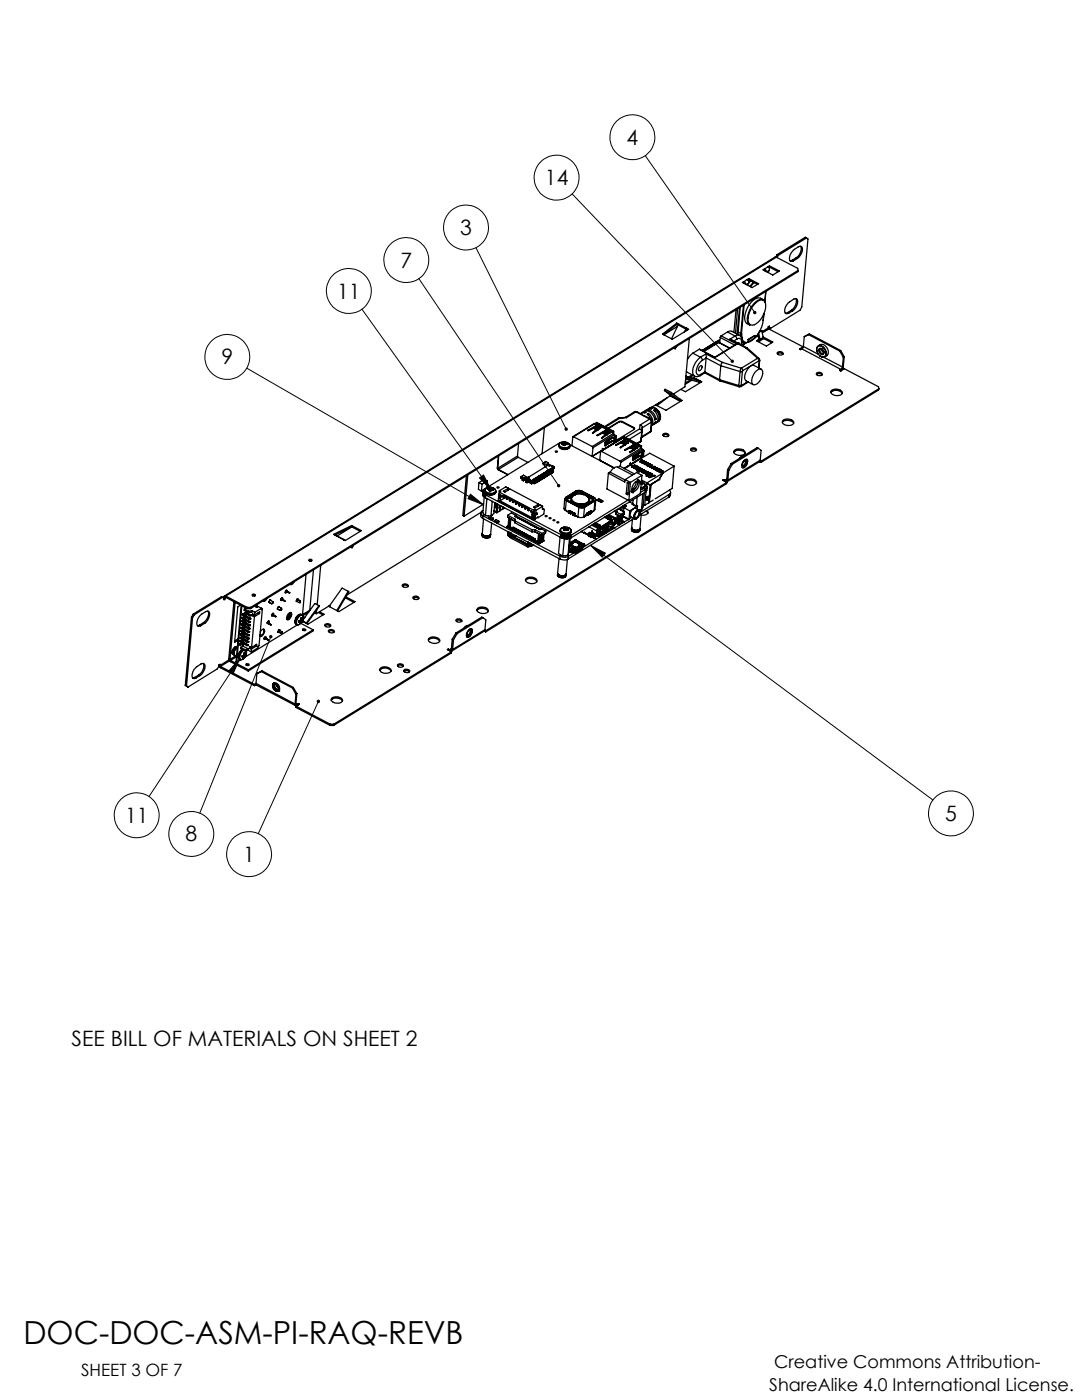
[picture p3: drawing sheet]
<svg xmlns="http://www.w3.org/2000/svg" width="216mm" height="279mm" viewBox="0 0 216 279" stroke-linecap="round" stroke-linejoin="round" font-family="sans-serif">
<defs><g id="words">
<text font-size="6.3" x="4.7" y="268.2">DOC-DOC-ASM-PI-RAQ-REVB</text>
<g font-size="4.2">
<text x="125" y="28.9">4</text>
<text x="108.7" y="37">14</text>
<text x="91.8" y="46.9">3</text>
<text x="79.9" y="53.4">7</text>
<text x="67.3" y="59.6">11</text>
<text x="44.2" y="72.7">9</text>
<text x="25" y="164.2">11</text>
<text x="37" y="167.9">8</text>
<text x="188.6" y="163.8">5</text>
<text x="48.6" y="172">1</text>
<text x="14.3" y="208.7">SEE BILL OF MATERIALS ON SHEET 2</text>
</g>
<g font-size="3.5">
<text x="154.5" y="273">Creative Commons Attribution-</text>
<text x="153.5" y="277.5">ShareAlike 4.0 International License.</text>
</g>
<text font-size="3.4" x="16.2" y="274.7">SHEET 3 OF 7</text>
</g></defs>
<g fill="none" stroke="#000" stroke-width=".2">
<path d="M114.2 38.7l31.9 33.4M128.8 31.1l21.8 31.3M83.6 55.6l27.9 41.3M95 49.4l18 36.2M49.2 73.5l47.3 27.3M72.2 61.7l25.8 36.1M93.9 98.6l2.6 2.2-3.1-1.3zM95.7 95.4l.8-.6 1.5 3zM117.8 108.8l3 1.6-.6 .8zM117.8 108.8l68.4 50.9M47.9 131.4l-1.4 3.1-.9-.6zM47.9 131.4l-18.2 27.6"/>
<path d="M54 127.1l-14.1 35.2M63.5 140l-12 26.4"/>
<circle cx="111.1" cy="35.4" r="4.5"/>
<circle cx="126.2" cy="27.4" r="4.5"/>
<circle cx="69.6" cy="58.1" r="4.5"/>
<circle cx="81.1" cy="51.9" r="4.5"/>
<circle cx="93" cy="45.4" r="4.5"/>
<circle cx="45.4" cy="71.2" r="4.5"/>
<circle cx="27.3" cy="162.7" r="4.5"/>
<circle cx="38.2" cy="166.4" r="4.5"/>
<circle cx="49.7" cy="170.5" r="4.5"/>
<circle cx="189.7" cy="162.3" r="4.5"/>
</g>
<path d="M93.9 98.6l2.6 2.2-3.1-1.3zM117.8 108.8l3 1.6-.6 .8zM112.8 85.3l-.1 .1a.35 .35 0 0 0 0 .4 .35 .35 0 0 0 .4 .1l-.1-.3 .1 .3a.35 .35 0 0 0 .2-.4 .35 .35 0 0 0-.5-.2zM95.7 95.4l.8-.6 1.5 3zM111.2 96.7a.36 .36 0 0 0 0 .4 .36 .36 0 0 0 .5 .1l-.2-.3 .2 .3a.35 .35 0 0 0 0-.5 .35 .35 0 0 0-.5 0zM150.3 62.2a.35 .35 0 0 0 .1 .4 .35 .35 0 0 0 .4 .1l-.2-.3 .2 .3a.34 .34 0 0 0 0-.6 .34 .34 0 0 0-.5 .1zM63.2 139.8a.34 .34 0 0 0 .2 .5 .34 .34 0 0 0 .4-.2 .34 .34 0 0 0-.1-.4l-.2 .3 .2-.3zM53.8 126.8a.34 .34 0 0 0 0 .5 .34 .34 0 0 0 .5-.1 .34 .34 0 0 0-.1-.4l-.2 .3 .2-.3zM47.9 131.4l-1.4 3.1-.9-.6zM145.9 71.8a.35 .35 0 0 0 0 .5 .35 .35 0 0 0 .5 .1l-.3-.3 .3 .2a.35 .35 0 0 0-.1-.4 .35 .35 0 0 0-.4-.1z" fill="#000"/>
<g fill="none" stroke="#000" stroke-width=".25">
<path d="M148.4 56.2l.3 .2 .1 .3M148.4 56.4l.2 .2M148.4 56.2v.2M148.4 56.4l-.1 .1M148.5 56.5h-.1M149.1 55.8l.3 .3v.4M149.1 55.8l-.7 .4M149.4 55.8l1.8 1M149.4 56.5l-.2 .4M149.4 55.8l-.1 .1M149.4 56.5l-.5 .3M149.4 55.6l2 1-1.3 .8-2-1 .3-.2"/>
<path d="M149.4 55.6l-.3 .2M149.4 55.6v.2M149.5 55.9l-.2 .1M149.8 56.1l-.4 .3M150.4 56.3l-.8 .8M150.5 56.4l-.7 .8M152.5 53.9l.1 .2M152.5 53.9v.1M152.6 53.7l.3 .5M152.6 53.7l-.1 .2M152.6 53.9l-.1 .1M152.8 58.2l-.2 2.1"/>
<path d="M152.8 58.1l-.2 2.2M153.2 53.3a.51 .51 0 0 1 .3 .6M153.2 53.3l-.6 .4M153.5 53.9l-.2 .5M153.5 53.9l-.5 .4M153.5 53.1l2 1-1.3 .8-1.9-1.1 .3-.1M153.5 53.1l-.3 .2M153.5 53.1v.2M153.5 53.3l1.8 .9M153.5 53.3l-.1 .1M154.9 51.3h-.2l-109.9 67.7M154.9 51.3l-109.9 67.7"/>
<path d="M154.9 51.3l4.3 2.3v.4M155.1 50.8l.2 .1M155.1 50.8l-.3 .5M155.3 50.9l-.3 .5M158.1 51.9l-.4 .2M158.1 51.9l.2 .2M158.8 59.6a1.89 1.89 0 0 1-.9 2.3M158.9 51.4l.2 .2M158.9 51.4l-.8 .5M159.1 51.6l.3-.3a1.66 1.66 0 0 0 .5-2.1 2.56 2.56 0 0 0-2.3 2.8l.4 .2 .3-.1M159.1 51.6l-.8 .5M159.2 54l-109.2 67.2"/>
<path d="M159.2 54v.2l-109.2 67.3M159.7 49.1a1.89 1.89 0 0 1-.8 2.3M160.9 47.5l.3 .2-1.2 13.6-.4 .6-5.8 3.6M160.9 47.5l-.2-.2-5.6 3.5M160.9 47.5l-5.6 3.4M132.6 77.9l1.2 .7M132.6 77.9l.1-.2 1.2 .6M132.6 77.9l1.4 1.2M133.1 79.4l-2 1.6M133.8 78.6l1.8 1.3M133.8 79l-3.8 2.3M133.9 78.3l-.1 .3"/>
<path d="M133.9 78.3l1.8 1.4M134 79.1l1.6 .9M134 79.1l1.6 .8M134.4 69.5l.3 .1M134.8 69.3l-.2 .2 .1 .1M135 64.8l-2.6 2M135 64.8l.3 .1M135 64.5l-2.8 2.2 2 1 3.2-2-.4-.2M135 64.5l.4 .2M135 64.5v.3M135 69.1l-.3 .5M135.1 65.2l-2.6 1.6"/>
<path d="M135.3 64.8l-1.3 2.8M135.3 64.8l1.6 .9M135.4 64.7l-.1 .1M135.4 64.7l1.6 .8M135.6 79.9h.1M135.7 79.7l.4 .2-3.2 2-2-1 .7-.6M135.7 79.7l-.1 .2M135.7 79.7v.2M135.7 79.9l.2 .1M136.8 75.4l.5 .3M136.9 75.1l2 .5 .7 .4M136.9 65.7l-.4 .6"/>
<path d="M136.9 65.7l.1 .1M136.9 75.1l.5 .3M137 65.8l-.2 .3M137 65.8l.2 .1M137 75.5l-.2 .1M137 65.5l-.1 .2M137 65.5v.3M137.2 75.6l-.4 .2M137.3 75.7l2.2 .6M137.4 75.4l-.1 .3M137.4 75.4l2.2 .6M137.5 67.6l-.8 9.6-2.3 1.4"/>
<path d="M137.8 75.8l-1.1 .6M138 75.9l-1.3 .8M138.1 74.8l-.7 .4M138.3 70.5l-1.1 1.2M138.3 70.5l1.5 .8M138.3 74.9l-.6 .4M138.5 75.4l1.1 .6M138.5 75.4l-.2 .1M138.5 75.4l-.1 .1M139.5 69.7l3.1 1.6M139.5 69.7l-1.2 .8M139.5 69.7l3.2 1.7"/>
<path d="M139.6 76l-.1 .3M139.6 76.2l-.1 .1M139.6 76.2l.2 .1M139.6 73.1l.3-.1a.62 .62 0 0 1 .1 .6 .62 .62 0 0 1-.6 .4l-.1-.3zM139.6 76h.1M139.6 76l.4 .2-3.2 2-.9-.5M139.6 76v.2M139.7 75a1.06 1.06 0 0 1-1.1 0M139.8 71.3l.3 .2v.4M139.8 71.3a3.5 3.5 0 0 0-1.5 3.5l.3 .3-1.7-.9M139.8 74.7l-.1 .3M140.1 71.9a2.54 2.54 0 0 0-1 2.7l.4 .3 .3-.2"/>
<path d="M140.2 70l.1 .1M140.2 70h.1M140.3 70.1h.1M140.3 69.8l-.1 .2M140.3 69.8h.1M140.4 69.8l-.1 .3M140.6 74.4l3.1 1.6M140.6 74.4l-.9 .6M140.7 74.2l-.1 .2M140.7 74.2l-.9 .5M140.7 74.2l2.9 1.6M140.9 70.6v.8"/>
<path d="M140.9 70.6l3.2 1.7M140.9 70.6l-1.1 .7M140.9 71.4l2.9 1.6M140.9 71.4l-.8 .5M140.9 71.4l-.2 2.8M142.6 71.3l.1 .1M143 68.2h.2M143 68.2h.1M143 68.2l-2.7 1.6M143.1 68.2l.1 .1M143.1 68.2l-2.7 1.6M143.2 68.3l.1 .1-2.8 1.7"/>
<path d="M143.2 68.3l-2.8 1.8M143.3 68l-.1 .4 .2-.1M143.4 68.3h.1M143.4 68.3l2.2 1.2M143.5 68.4v-.6l-3.4 2.2M143.6 75.8l.1 .2M143.6 75.8l3.8 1.1M143.7 76l3.8 1.2M143.7 67.3l-.1 1.1M143.7 67.3l2.9 1.6M143.8 73l3.9 1.2M143.8 73l-.2 2.8"/>
<path d="M143.9 67l-.2 .3M143.9 67l3.1 1.7M144.1 72.3l-.3 .7M144.1 72.3l3.8 1.2M145.2 66.3l.3-.2h.5l1.5 .8M145.2 66.3l-1.3 .7M145.2 66.3l1.5 .8M145.6 67.7l.3 .1 3.2 1.6M145.6 67.7l3.2 1.8M146.7 67.1l.3 .6M146.7 67.1l-1.1 .6M146.9 61.8l-.5 4.6"/>
<path d="M147 68.7l-4.4 2.6M147 67.7l.6-.1a1.01 1.01 0 0 1 .3 1.2M147 68.7l-4.3 2.7M147 67.7l-.6 .4M147.2 68.4h.3v.3M147.2 61.6l-.4 4.9M147.3 66.3l-.1 .5M147.3 66.3l.5 .3M147.4 76.9l.1 .3M147.5 66.9a1.47 1.47 0 0 1 .5 2M147.5 66.9h-.5l-.3 .2M147.6 61.4l-.5 5.3"/>
<path d="M147.7 74.2l-.3 2.7M147.7 61.3l-.4 5M147.8 66.6h.2M147.8 66.6v.6M147.8 77.2h-.3M147.9 76.9h-.5M147.9 76.9h.1M147.9 73.5l-.2 .7M147.9 73.5l.3 .5M148 76.9l-.2 .3M148 66.6l.1 1.1M148.1 67.9l.3 .4-.3-.2"/>
<path d="M148.1 74.1l-.4 .1M148.1 74.1l-.2 2.8M148.2 74l-.1 .1M148.3 60.9l-.5 5.7M148.5 60.8l-.5 5.8M148.8 68.4l-.8 .5M148.8 69.5h.3M148.8 69.5l2.4 2M148.9 68.4l-.8 .5M149.1 69.5l2.3 2M149.2 76.2l-1.2 .7M149.3 76.2l-1.5 1"/>
<path d="M149.3 67.7v.5M149.3 67.7l.1 .1M149.4 67.8l-.1 .4M150.2 60a1.43 1.43 0 0 1 2.1-.2 2.28 2.28 0 0 0-2.3 1.4l-.6 1.1a2.06 2.06 0 0 0 .2 2.6 1.6 1.6 0 0 1-.9-2.3 5.1 5.1 0 0 1 1.5-2.6zM150.5 60.7a1.41 1.41 0 0 1 1.9-.7 2.35 2.35 0 0 1 0 2.7 3.5 3.5 0 0 1-2.3 2.2 1.04 1.04 0 0 1-.8-1.4l.2-1.2zM150.6 67l-1.3 .7M150.6 67l-1.2 .8M150.6 67v.5l-1.3 .7M150.7 74.2a.88 .88 0 0 1 1.4-.3 2.55 2.55 0 0 1-1.6 2.9 .68 .68 0 0 1-.5-.9l.2-.9zM150.8 67.2l.5-.3-.6 .4M151.2 71.5l.2 .5M151.2 71.5h.2"/>
<path d="M151.2 71.5l-3.3 2M151.2 66.7l.2 1M151.2 66.9l-.3 .2M151.3 68.1l-.1 .1M151.3 67.8v.3M151.4 66.4l.3 1.4M151.4 67.7l-.1 .1M151.4 67.7l.3 .1M151.4 67.8h-.1M151.4 71.5l.2 .4M151.4 72h.1M151.4 72l-3.2 2"/>
<path d="M151.5 72l-.1 1.4M151.6 71.9l-.1 .1M151.6 71.9l-.2 1.5M151.7 67.8a.26 .26 0 0 1-.1 .3 .26 .26 0 0 1-.3 0M151.9 73.7l-1.4-.7a1.65 1.65 0 0 0-1.7 1.3 1.54 1.54 0 0 0 .1 1.7l1.4 .8M152 66l-.6 .4M152 66l.3 1.3M152 66l-.4 .1M152.3 67.2l1.9 1.1-1.3 .8-1.9-1.1 .3-.2M152.3 63.9a5.5 5.5 0 0 1-3.1 4.4l-.2 .1a1.33 1.33 0 0 1-1-1.8M152.3 63.9h.1M152.3 67.3v.3l-.7 .5"/>
<path d="M152.3 67.3l-.6 .5M152.3 67.5l1.7 .9M152.4 62.7l-.1 1.2M152.4 62.6l-.1 1.3M153.3 65.4l.1 .3M153.3 65.2l.2-.1v.2M153.3 65.2v.2M153.3 65.2l.2 .1M153.3 65.2l.5 .3M153.3 65.4l-1.3 .8M153.4 65.7l6.8 3.5M153.4 65.7l-1.3 .7"/>
<path d="M153.5 65.3l.3 .2M155.1 70.4a.67 .67 0 0 1 1.1 .3 .69 .69 0 0 1-1.1-.3zM155.1 70.6l.7-.2 .4 .3M157.1 62.4l-.4 .1M157.1 62.4l.3 .1M157.9 61.9l.3 .1M157.9 61.9l-.8 .5M158.2 62a2.25 2.25 0 0 0 .9-2.2l-.2-.2a2.56 2.56 0 0 0-2.3 2.8l.2 .2 .6-.1M158.2 62l-.8 .5M159.6 69.6l.1 .2 .3-.2M159.6 69.6v.1M160 69.6l7.8 4.1"/>
<path d="M160.1 69.5l-.4 .3M160.2 69.2l-.6 .4M160.2 69.2v.2M160.3 69.1l-.3 .5M160.3 69.1l3 1.6M160.5 67.2l-.2 1.9M161.3 66.8l-.8 .4M161.3 66.8l6.3 3.3M161.5 66.6l-1 .6M161.5 66.6l-.2 .2M161.5 66.6l6.2 3.4M162.9 74.7l.5-.2 .6 .3"/>
<path d="M163 70a.81 .81 0 0 1 .4-1.1 .81 .81 0 0 1 1.1 .6 1.05 1.05 0 0 1-.2 1.8l-.7-.3M163 70v.1M163 74.4l.7-.1 .4 .3a.64 .64 0 0 1-.7 .4 .64 .64 0 0 1-.5-.5zM163.2 69.1a1.29 1.29 0 0 1 1.4 .6 1.29 1.29 0 0 1-.1 1.5 1.29 1.29 0 0 1-1.3-.6 1.29 1.29 0 0 1 0-1.5zM163.3 69a1.33 1.33 0 0 1 1.6 .1 1.33 1.33 0 0 1 .3 1.6l-.6 .5M163.5 69.5a.75 .75 0 0 1 .8 .4 .75 .75 0 0 1-.1 .9 .77 .77 0 0 1-.7-.4 .77 .77 0 0 1 0-.9zM163.9 69.6l.1 .4 .4 .3M163.9 69.8l.4 .4M164.1 69.7l-.2-.1a.49 .49 0 0 0-.2 .7 .49 .49 0 0 0 .7 .1v-.2M164.4 71.3l3.7 1.9M165.8 78.3a1.48 1.48 0 0 1 2.3 .2M165.9 78a1.58 1.58 0 0 1 2.2 .3 1.15 1.15 0 0 1-1.7 .5l-.6-.3z"/>
<path d="M167.6 70.1l.7 1.2M167.6 73.9l.2 .1 .7-.4 6.8 3.6 .1 .4M167.6 73.9h.1M167.7 70l-.1 .1M167.7 70l.8 1.2M167.8 74h-.1M167.8 73.7l-.2 .2M167.8 73.7v.3M168.1 73.2l-.3 .5M168.3 73.1l-.1 .4-.4 .5M168.3 71.3l-.2 1.9M168.3 73.1l-.2 .1"/>
<path d="M168.5 71.2l-.2 .1M168.5 71.2l-.2 1.9M175.4 77.6l-23.5 14.4M175.4 77.6l-.1 .2-23.5 14.5M93.1 94.9l-.7 8 .2 .1M93.3 94.8l-.7 8.2M95.6 96.3l-.1 1.3 .6 .4M95.6 96.3l.6 .3M96.2 96.6l-.1 1.4M96.3 98.6v.1M96.3 98.7v.1M96.3 98l.1 .3"/>
<path d="M96.3 98.8l.1 .2M96.3 98v.7M96.4 98.3l.1 .1M96.4 99l.1 .1M96.4 98.3l-.1 .5M96.5 98.4l.1 .2M96.5 98.4l-.1 .6M96.5 99.1l.2 .1M96.6 98.6l.3 .2M96.6 98.6l-.1 .5M96.6 99.2l-.3 3.1 .6 .6M96.7 99.2l.1 .1"/>
<path d="M96.7 98a1.23 1.23 0 0 0 1.1 .8 1.23 1.23 0 0 0 1.1-.6M96.7 98v-.1a1.3 1.3 0 0 0 2.3 .1l-.1 .2M96.7 98a1.29 1.29 0 0 0 2.2 .2M96.7 98.7v.5M96.8 99.3h.1M96.9 97.6l.6-.3h.7a.83 .83 0 0 1 .7 .7 1.37 1.37 0 0 1-2.1 0zM96.9 98.8h.1M96.9 99.3l15 8M96.9 98.8l-.1 .5M96.9 98.8l15.1 7.9M96.9 98.8v.5M97.2 99.5l-.3 3.4"/>
<path d="M97.2 96l-.1 1.4-1 .6M97.2 96l-.6-.3-1 .6M97.2 96l-1 .6M97.3 97.5v.1h.2M97.3 97.5v.1M97.5 97.6h.1M97.5 97.6l.1 .2M97.6 97.4h.1M97.6 97.4l-.3 .1M97.6 97.4v.2M97.6 97.4l-.1 .2M97.6 97.8h.1"/>
<path d="M97.6 97.8a.18 .18 0 0 0 .2 .2 .18 .18 0 0 0 .2-.2M97.7 97.4h.1M97.7 97.4v.6M97.7 97.4l-.1 .5M97.7 98h.1M97.7 97.4l.1 .6M97.8 97.4v.6M97.8 97.3l.3 .1M97.8 97.3v.1M97.8 97.3v.6h.2M98 97.3h-.1a1 1 0 0 0-1.2 .5M98 97.3a.85 .85 0 0 1 .9 .7"/>
<path d="M98 97.8h.1M98.1 97.7l-.1 .1M98.1 97.7h.1M98.1 97.4v.1M98.1 97.4h.1M98.1 97.4l-.1 .4M98.1 97.5h.1M98.1 97.5v.2M98.2 97.5l.3 .1M98.2 97.5h.1M98.2 97.5v.3M98.2 97.5v.2"/>
<path d="M98.5 97.6l-.1 .2-.2-.1M98.5 97.6l-.1 .2M99.2 97.2h.2l.2 .1-.4 .1zM99.2 93.4l.2 .4M99.2 93.4l.1 .1M99.3 93.5l.1 .2M99.4 93.7l2 1M99.4 93.8l1.9 1M99.4 93.7v.1M99.4 91l-.2 2.4M99.5 99.3l-.1 .7 .1 .1M99.5 99l.3 .1-.2 .1"/>
<path d="M99.5 99v.3M99.5 91l-.2 2.5M99.6 99.2v.2l-.1-.1M99.6 99.2l.2 .1M99.6 99.2l-.1 .1M99.6 98l.3 .1-.2 .1M99.6 98v.7h.1M99.6 98.9l-.1 .1M99.7 98.2l6.8 3.6M99.7 98.2l-.1 .8 .3 .1M99.8 99.9l6.3 3.4 .1-.6M99.8 99.3v.6"/>
<path d="M99.9 99.1v-.3l.7 .4M100.1 98.9l.2 .1M100.1 98.9l-.2 .2M100.3 99h.1M100.3 99l-.5 .3M100.4 99.1h.1M100.4 99.1l.2 .1M100.4 99.1v.2h.2M100.6 99.2h.1M100.6 99.2v.1M100.6 99.2l.1-.3 4.8 2.6-.1 .2 .8 .4v.3l.2 .1M100.9 99.1l-.3 .1"/>
<path d="M101 99.1l-.4 .2M101 99.2l-1.2 .7M101 99.2l.2 .1M101 99.4l.2 .3M101 99.1v.1M101 99.4l.2 .1M101.2 99.5v.2M101.3 99.3l-.3 .1M101.5 97.4l-.6-.2-1.3 .8M101.5 97.4l-1.1 .6 .4 .2 .9-.6 5.8 3M101.5 97.4l-.1 .4M101.5 99.3l-.3 .2"/>
<path d="M101.5 99.4l.3 .2M101.6 99.4l-.4 .3M101.6 99.7l.2 .3M101.6 99.7l.2 .1M101.8 99.8v.2M101.9 99.6l-.3 .1M102.1 99.7l-.3 .1M102.1 99.8l.3 .1M102.2 99.7l-.4 .3M102.5 99.9l-.2 .2M102.7 100l-.3 .2M103.3 91l.1 .3"/>
<path d="M103.3 91l-4 2.5M103.4 91.3l-4 2.4M103.4 91.3l1.9 1M103.5 88.5l-.2 2.5M104 95.1v.1M104 95.1v.3M104 95.2l.5 .2M104 95.2v.2M104 95.4l.4 .6M104.5 94.9l-.5 .2M104.5 94.9l-.5 .3M104.5 94.9l.8 .4"/>
<path d="M104.5 95.4l-.1 .6M104.7 95.8l-.3 .2M104.7 95.8h.1M104.7 95.3l.4 .1M104.7 95.3l-.2 .1M104.7 95.3v.5M104.8 95.5l.8 .3M104.8 95.5v.4l.3 .1M104.8 95.5h.3M104.9 96.2l.1 .1M104.9 96l.3 .2M104.9 96.2l.2 .1"/>
<path d="M104.9 96v.2M105 96h.1M105 96l.2 .1M105 96h-.1M105 95.9v.1M105.1 96h.1M105.1 95.4v.1M105.1 95.5l.6 .3M105.1 96.3l.1 .1M105.1 96v-.1l.8 .4M105.2 96.2l-.1 .1M105.2 95.9l-.1 .1"/>
<path d="M105.2 96.3h.1M105.2 96h-.1M105.2 96.1v.1M105.2 96.1v.2M105.3 96l-.2 .1M105.3 95.3l-.2 .1M105.3 95.3l.1 .2M105.4 96.2h.1M105.4 96.2l-.2 .1M105.4 96.2l-.1 .1M105.4 96.1v.2M105.4 95.5h.1"/>
<path d="M105.4 95.5l.4 .2-.2 .1M105.4 95.3l.2 .1-.2 .1M105.4 95.5l.1 .2M105.4 95.3l-.1 .1M105.5 96.2h.1M105.5 95.7h.1M105.5 96.2l.6 .4M105.5 96.1v.1M105.6 96.1l-.1 .1M105.6 95.8h.1M105.6 95.8l.3 .2M105.9 96v.1"/>
<path d="M105.9 96.1h.1M105.9 96.3l.2-.1v.4M106 96.1l-.1 .2M106.4 96.3h.1M106.4 96.4l.2 .1M106.4 96.4l-.3 .2M106.4 96.3l-.3 .1M106.4 96.3v.1M106.4 95.7h.1M106.4 95.7v.1M106.4 95.8l-.5 .3M106.4 95.8v.5"/>
<path d="M106.4 95.7l.1 .1M106.4 96.2l.1 .1M106.5 95.8l-.1 .4M106.5 96.3h.1M106.5 95.7h.1M106.5 96.2h.1M106.5 96.2h-.1M106.5 96.2l.1 .1M106.5 96.2v.1M106.5 96.3l.1 .1M106.5 95.7v.1M106.5 95.7v.5"/>
<path d="M106.6 96.1v.1M106.6 96.3h.1M106.6 96.3v.1M106.6 96.1l.1 .1M106.6 96.4h.1M106.6 96.2l.1 .1M106.6 96.5h.1M106.6 95.6v.1M106.6 95.6h.2M106.6 96.4v.1M106.6 95.7v.4M106.6 95.6h.1"/>
<path d="M106.7 96.3h.1M106.7 96.1h.1M106.7 96.5h.1M106.7 96.2h.1M106.7 96.5h-.1M106.7 96.2h-.1M106.7 96.4h.1M106.7 96.4v.1M106.7 96.2l.1 .1M106.7 96.2v.1M106.7 95.6v.5M106.8 96.4h-.1"/>
<path d="M106.8 96.1v.1M106.8 96v.1M106.8 96.3h-.1M106.8 96l-.1 .1M106.8 96.3v.1M106.8 96.3h.1M106.8 96.2h.1M106.8 96.4h.1M106.8 95.6h.1M106.8 95.5v.1M106.8 95.6h-.1M106.8 95.6v.4"/>
<path d="M106.8 95.5l.1 .1M106.8 96.1h-.1M106.8 96.1h.1M106.8 96h.1M106.8 96.2l.1 .1M106.8 95.5h.1M106.8 96.3l.1 .1M106.9 96.2h.1M106.9 96h.1M106.9 96.1l-.1 .1M106.9 96h-.1M106.9 96.2h-.1"/>
<path d="M106.9 95.6l-.1 .4M106.9 96v.1M106.9 96.1v.1M106.9 95.5h.1M106.9 96.3v.1M106.9 96.1h.1M106.9 96.1l.1 .1M106.9 96.3h.1M106.9 96.2v.1M106.9 95.4h.1M106.9 95.4v.1M106.9 95.5v.1"/>
<path d="M106.9 95.5v.5M106.9 95.4l.1 .1M107 95.9v.1M107 96v.1M107 96.1h.1M107 96l-.1 .1M107 96h.1M107 96.2h.1M107 95.9h.1M107 95.4h.1M107 96.1v.1M107 96.2v.1"/>
<path d="M107 95.5v.4M107 96.1l.1 .1M107 96l.1 .1M107 95.4v.1M107 95.4h.2M107 95.4v.5M107 95.9l.1 .1M107.1 96.2h.1M107.1 95.8v.1M107.1 96h.1M107.1 96.1h.1M107.1 96.2h-.1"/>
<path d="M107.1 96h-.1M107.1 96v.1M107.1 95.9h.1M107.1 95.4v.4M107.1 95.4h.1M107.1 95.9l.1 .1M107.1 95.8h.1M107.2 96h.1M107.2 96.2h.1M107.2 95.4h-.1M107.2 96.2h-.1M107.2 95.3v.1"/>
<path d="M107.2 96.1l-.1 .1M107.2 95.3h.1M107.2 95.4l-.1 .4M107.2 95.7v.1M107.2 95.8v.1M107.2 95.9h.1M107.2 95.7l.1 .1M107.2 95.9v.1M107.2 95.8l-.1 .1M107.2 95.8h.1M107.3 96l-.2 .1M107.3 95.8v.1"/>
<path d="M107.3 95.2v.1M107.3 95.2h.1M107.3 95.3l-.1 .4M107.3 95.9h.1M107.3 96h.1M107.3 95.7h.1M107.3 96.1h.1M107.3 95.8h.1M107.3 96.1h-.1M107.3 96v.1M107.3 95.9l.1 .1M107.4 95.7v.1"/>
<path d="M107.4 95.8v.1M107.4 95.8h.1M107.4 95.8l-.1 .1M107.4 95.7h.1M107.4 95.2h.1M107.4 95.6l.1 .1M107.4 95.9v.1M107.4 95.9h-.1M107.4 96h.1M107.4 95.6l-.1 .1M107.4 95.2l-.1 .5M107.4 96v.1"/>
<path d="M107.4 95.1v.1M107.4 95.1h.2M107.4 95.2v.4M107.4 95.1h.1M107.5 95.6h.1M107.5 95.7h.1M107.5 96h.1M107.5 95.8v.1M107.5 95.8h.1M107.5 95.7l-.1 .1M107.5 95.1v.5M107.5 95.6v.1"/>
<path d="M107.5 95.7v.1M107.5 95.1h.1M107.6 95.7h.1M107.6 95.7v.1M107.6 95.9h.1M107.6 95.9l-.1 .1M107.6 95h.1M107.6 95l-.1 .1M107.6 95.8l-.1 .1M107.6 95.8l-.1 .2M107.6 95.1l-.1 .5M107.6 95v.1"/>
<path d="M107.6 95.5v.1M107.6 95.6v.1M107.6 95.6l-.1 .1M107.6 95.8h.1M107.6 95.6h.1M107.6 95.5h.1M107.6 95.7l.1 .1M107.6 95.1v.4M107.7 95h.1M107.7 95.6h.1M107.7 95.6v.1M107.7 95.8h.1"/>
<path d="M107.7 95.8l-.1 .1M107.7 95l-.1 .1M107.7 95.5l-.1 .1M107.7 95l-.1 .5M107.7 95.5v.1M107.7 95.4v.1M107.7 95.8h-.1M107.7 95.7l.1 .1M107.7 95.6l.1 .1M107.7 95v.4M107.8 95.5v.1M107.8 95.7h.1"/>
<path d="M107.8 95.5h.1M107.8 95.4v.1M107.8 95.5h-.1M107.8 95.7h-.1M107.8 95.7v.1M107.8 95.4h-.1M107.8 95.6h.1M107.8 95h.1M107.8 95.8h.1M107.8 95h-.1M107.8 94.9h.1M107.8 94.9v.1"/>
<path d="M107.8 95v.4M107.8 95.4h.1M107.9 95.5v.1M107.9 95.5h.1M107.9 95.6h-.1M107.9 95.5l-.1 .1M107.9 95.4h.1M107.9 95.6h.1M107.9 95.4v.1M107.9 94.8v.1M107.9 95.6v.1M107.9 94.9l-.1 .5"/>
<path d="M107.9 94.8l.1 .1M107.9 95.3h.1M107.9 95.7h.1M107.9 95.4l.1 .1M107.9 95.5l.1 .1M107.9 95.6l.1 .1M108 95.5h.1M108 95.5h-.1M108 94.8h-.1M108 95.3l.1 .1M108 95.4v.1M108 94.8h.1"/>
<path d="M108 95.6v.1M108 95.2l.1 .1M108 94.9l-.1 .4M108 95.2l-.1 .1M108.1 95.4h.1M108.1 95.4v.1M108.1 95.6h.1M108.1 95.6l-.1 .1M108.1 94.7v.1M108.1 94.7h.1M108.1 94.8l-.1 .1M108.1 95.3h-.1"/>
<path d="M108.1 94.8l-.1 .4M108.1 95.3h.1M108.1 95.2h.1M108.1 95.3v.1M108.1 95.5l-.1 .1M108.1 95.5h.1M108.1 95.5v.1M108.1 94.8v.4M108.1 95.2l.1 .1M108.2 94.7h.1M108.2 95.3h.1M108.2 95.4l-.1 .1"/>
<path d="M108.2 95.2h-.1M108.2 95.2h.1M108.2 95.5v.1M108.2 95.4v.1M108.2 95.3v.1M108.2 95.5h.1M108.2 95.5l-.1 .1M108.2 94.7l-.1 .1M108.2 94.7l-.1 .5M108.2 95.1v.1M108.2 95.2v.1M108.2 95.3l.1 .1"/>
<path d="M108.2 95.4h.1M108.3 95.1h.1M108.3 95.1h-.1M108.3 95.4h-.1M108.3 95.4h.1M108.3 95.4v.1M108.3 94.7l-.1 .4M108.3 94.7h.1M108.3 95.2h.1M108.3 94.6h.1M108.3 94.6v.1M108.3 95.1l-.1 .1"/>
<path d="M108.3 94.7v.4M108.3 95.2v.1M108.3 95l.1 .1M108.3 95.5h.1M108.3 95.1l.1 .1M108.3 95.1v.1M108.3 95.3h.1M108.4 95.2v.1M108.4 95.1h.1M108.4 94.6l-.1 .4M108.4 95.2h.1M108.4 95.1v.1"/>
<path d="M108.4 95v.1M108.4 95.4h.1M108.4 95.3v.1M108.4 95h-.1M108.4 92.4v.2l.4 .6M108.4 95.3h.1M108.4 94.6h.1M108.4 95.3l.1 .1M108.4 94.6v.4M108.4 92.4l.9 .5M108.5 95h.1M108.5 95.1h.1"/>
<path d="M108.5 95.1h-.1M108.5 95.2h.1M108.5 95.3v.1M108.5 95.1v.1M108.5 94.9v.1M108.5 95.1l-.1 .1M108.5 94.5l-.1 .1M108.5 94.5v.5M108.5 94.5h.1M108.5 95l.2 .1M108.5 94.4h.2M108.5 94.4v.1"/>
<path d="M108.5 95.2v.1M108.5 94.5v.4M108.6 95.1h.1M108.6 94.9h.1M108.6 95.3l-.1 .1M108.6 95h.1M108.6 95h-.1M108.6 95.2h-.1M108.6 95.3h-.1M108.6 95.2v.1M108.6 95.2h.1M108.6 95v.1"/>
<path d="M108.6 95.1l.1 .1M108.6 94.9l.1 .1M108.6 95l.1 .1M108.6 85.4l-.4 5.2M108.7 94.9h.1M108.7 95.1h-.1M108.7 94.4h.1M108.7 94.9h-.1M108.7 95.2h.1M108.7 94.4l-.1 .5M108.7 95.1h.1M108.7 95h.1"/>
<path d="M108.7 95v.1M108.7 94.3v.1M108.7 94.3h.1M108.7 94.4v.5M108.7 94.3l.1 .1M108.7 94.8l.1 .1M108.7 95.1l-.1 .1M108.7 94.9l.1 .1M108.7 94.9v.1M108.7 95.1v.1M108.7 94.8h.1M108.8 95.2h.1"/>
<path d="M108.8 95h.1M108.8 95h-.1M108.8 94.4l-.1 .4M108.8 94.9h.1M108.8 94.3h.1M108.8 94.8h.1M108.8 94.8v.1M108.8 95l-.1 .1M108.8 94.8l.1 .1M108.8 95.1v.1M108.8 95l.1 .1M108.8 95.1h.1"/>
<path d="M108.8 94.9l.1 .1M108.8 95.1l-.1 .1M108.8 94.3v.1M108.8 94.3v.5M108.9 95.1h.1M108.9 94.7v.1M108.9 94.9h.1M108.9 94.9v.1M108.9 94.9h-.1M108.9 95h.1M108.9 94.2l-.1 .1M108.9 94.7h.1"/>
<path d="M108.9 95v.1M108.9 94.3h.1M108.9 94.8l.1 .1M108.9 92.1l-.5 .3M108.9 94.3v.4M108.9 94.2h.2M108.9 94.2v.1M108.9 94.8h.1M108.9 94.2h.1M108.9 92.1l.5 .3M109 94.9h.1M109 95h.1"/>
<path d="M109 94.7h.1M109 94.8h.1M109 94.8h-.1M109 95.1h-.1M109 95v.1M109 94.8v.1M109 94.2v.5M109 94.7l.1 .1M109 94.6l.1 .1M109 94.9v.1M109 94.6v.1M109.1 94.8h.1"/>
<path d="M109.1 95h.1M109.1 94.2h-.1M109.1 95h-.1M109.1 94.1v.1M109.1 94.1h.1M109.1 94.7h-.1M109.1 94.9v.1M109.1 94.2l-.1 .4M109.1 94.7h.1M109.1 94.6h.1M109.1 94.7v.1M109.1 94.9h-.1"/>
<path d="M109.1 94.8l.1 .1M109.1 94.5l.1 .1M109.1 94.5v.1M109.1 94.2v.4M109.1 94.6l.1 .1M109.2 94.1h.1M109.2 94.9l-.1 .1M109.2 94.7h.1M109.2 94h.1M109.2 94.1l-.1 .1M109.2 94.6h-.1M109.2 94v.1"/>
<path d="M109.2 94.1l-.1 .4M109.2 94.6h.1M109.2 94.7l.1 .1M109.2 94.9h.1M109.2 94.6l.1 .1M109.2 94.6v.1M109.3 94.5h.1M109.3 94.7h.1M109.3 94.7h-.1M109.3 94.8h.1M109.3 94.5v.1M109.3 92.9h.1"/>
<path d="M109.3 94.7v.1M109.3 94.8v.1M109.3 94.7l.1 .1M109.3 94.6h.1M109.3 94.6l.1 .1M109.3 94h.1M109.3 93.9v.1M109.3 94v.5M109.3 93.9l.1 .1M109.4 94.8h.1M109.4 94.4v.1M109.4 94.5v.1"/>
<path d="M109.4 93.9h-.1M109.4 94.7v.1M109.4 94.8h-.1M109.4 94.5l-.1 .1M109.4 93.9h.1M109.4 94.6v.1M109.4 94.6h.1M109.4 94.6h-.1M109.4 94v.4M109.4 94.5h.1M109.4 94.7h.1M109.4 94.4h.1"/>
<path d="M109.4 92.4v.2M109.4 92.4l-.2 .1 .3 .2M109.5 94.5h.1M109.5 94.5v.1M109.5 94.8h.1M109.5 93.9h.1M109.5 94.8l-.2 .1M109.5 93.9l-.1 .1M109.5 93.9h-.1M109.5 93.9l-.1 .5M109.5 92.6l-.1 .1M109.5 92.6l.7 .4"/>
<path d="M109.5 94.3l.1 .1M109.5 94.4v.1M109.5 94.4l-.1 .1M109.5 94.6h.1M109.5 92.7l-.2 .2M109.5 92.7v.1M109.5 94.3h.1M109.5 94.6v.1M109.5 94.7h.1M109.5 93.9v.4M109.5 92.8l.1 .2M109.5 92.8l.2 .1"/>
<path d="M109.6 94.4v.1M109.6 93.9h-.1M109.6 94.7h-.1M109.6 93.8v.1M109.6 93.8h.1M109.6 93.9l-.1 .4M109.6 94.5h.1M109.6 94.6h.1M109.6 94.3h.1M109.6 94.4h.1M109.6 94.6h-.1M109.6 94.6v.1"/>
<path d="M109.6 94.4l.1 .1M109.6 93.8v.5M109.7 94.3v.1M109.7 94.2v.1M109.7 94.5v.1M109.7 93.8h.1M109.7 94.5h-.1M109.7 94.5h.1M109.7 94.2l-.1 .1M109.7 94.4h.1M109.7 94.6h.1M109.7 94.6v.1"/>
<path d="M109.7 94.5h.2M109.7 93.7v.1M109.7 93.7h.1M109.7 93.8h-.1M109.7 94.3h-.1M109.7 93.8v.4M109.7 94.3h.1M109.7 94.2h.1M109.7 94.4l.1 .1M109.8 94.5h.1M109.8 94.4h.1M109.8 94.2h.1"/>
<path d="M109.8 94.4h-.1M109.8 94.3v.1M109.8 94.3l-.1 .1M109.8 94.2h-.1M109.8 93.7l-.1 .5M109.8 94.2v.1M109.8 93.7h.1M109.8 94.3h.1M109.8 93.6h.2M109.8 93.6v.1M109.8 93.7v.5M109.8 93.6l.1 .1"/>
<path d="M109.9 94.3h.1M109.9 94.3v.1M109.9 94.5h.1M109.9 94.2v.1M109.9 94.2l-.1 .1M109.9 94.4l-.1 .1M109.9 94.5h-.1M109.9 94.4v.1M109.9 94.1v.1M109.9 94.1h.1M109.9 94.4h.1M109.9 94.2h.1"/>
<path d="M109.9 94.3l.1 .1M109.9 93.7v.4M110 94.2h.1M110 94.2v.1M110 93.6h.1M110 93.6l-.1 .1M110 94.1l-.1 .1M110 93.6l-.1 .5M110 94.1v.1M110 94v.1M110 94.4l-.1 .1M110 94.4h-.1"/>
<path d="M110 94.3l.1 .1M110 94.4h.1M110 94.2l.1 .1M110 94.1h.1M110 93.5v.1M110 94.2l.1 .2M110 93.6v.4M110 93.5l.1 .1M110.1 93.6h.1M110.1 94.1v.1M110.1 94v.1M110.1 94.1h-.1"/>
<path d="M110.1 94.1h.1M110.1 94h-.1M110.1 94.3h-.1M110.1 93.1h.1M110.1 94.2h.1M110.1 94.4h.1M110.1 93.5h.1M110.1 94.4h-.1M110.1 93.1l-.4-.2-.1 .1-.3-.1-3.9 2.3v.3M110.1 93.1l.2-.1 .3 .1M110.1 93.6h-.1M110.1 93.5v.1"/>
<path d="M110.1 93.6v.4M110.1 93.9l.1 .1M110.1 94.1l.1 .1M110.2 93.9h.1M110.2 93.9h-.1M110.2 94.2h-.1M110.2 93.5l-.1 .4M110.2 94h.1M110.2 94v.1M110.2 93.5h.1M110.2 93.9v.1M110.2 93.5v.4"/>
<path d="M110.2 94.2v.1h-.1M110.2 94.1h.1M110.2 94.3h.1M110.2 94l.1 .1M110.2 94.2v.1M110.2 94.1l.1 .1M110.2 94.2l.1 .1M110.3 94.1h.1M110.3 94.1h-.1M110.3 94.2v.1M110.3 94.2h.1M110.4 93.8l-.2 .2"/>
<path d="M110.4 94.1l-.1 .1M110.6 93.1l-4.7 2.9M110.6 93.1v.1M110.6 93.2l-.4 .3M110.6 93.2h.1M110.6 93.2l-.2 .6-.2 .1M110.8 90.1l.3-.1 .1 .2h-.3zM111.7 88.4l-15 9.2-.4 .4M111.8 88.3l.9-.1a.96 .96 0 0 1 1 .7 1.33 1.33 0 0 1-2.2-.2zM112.1 88.4l-.1 .2 .3-.1M112.1 88.4v.2M112.3 88.5h.1"/>
<path d="M112.3 88.5l.1 .1M112.3 88.4h-.2M112.3 88.4h.1M112.4 88.4h.1M112.4 88.6v.1M112.4 88.4l-.1 .2M112.4 88.7a.17 .17 0 0 0 .2 .2 .17 .17 0 0 0 .1-.2h.1M112.4 88.7h.1M112.5 88.3l-.1 .1M112.5 88.3l-.1 .6v-.5M112.5 88.3h.1M112.5 88.9h.1"/>
<path d="M112.5 88.3v.6M112.5 88.2l.4 .2M112.5 88.2v.1M112.5 88.8h.2M112.5 88.8v.1M112.5 88.2v.6M112.8 88.7h.1M112.9 88.4h.1M112.9 88.3a.78 .78 0 0 1 .8 .7 1.31 1.31 0 0 1-2.2-.2v.2a1.38 1.38 0 0 0 2.2 .2M112.9 88.4l-.1 .3M112.9 88.4l.1 .3M112.9 99.3l-.2 .3 .3 .3"/>
<path d="M112.9 99.3h.1M112.9 88.4v.3M112.9 88.7h.1M113 88.5h.2M113 99.9h.1M113 99.9l-.3-.4-.2 2.1 .3 .2M113 99.9l2.5 1.3M113 99.9l-.2 1.9M113.2 88.5v.2h-.3M113.2 88.5l-.1 .2M113.6 88.7l8.9 4.7-2.8-1.5M113.7 89.2a1.27 1.27 0 0 1-2 .1"/>
<path d="M113.7 89v.2M113.7 99.1a.46 .46 0 0 0-.4 .1 .46 .46 0 0 0-.1 .5l.7 .3M113.7 99.4l-.5 .3M113.7 99.1h.1M113.8 99.4h-.1M113.8 99.1l-.5 .2-.1 .2M113.8 99.1h.1M113.8 99.1l-.1 .3M113.8 99.1v.3M114 99.4l.2 .9M114.2 99.1a2.33 2.33 0 0 1 3.3 .5 1.23 1.23 0 0 1-1.6 1 1.55 1.55 0 0 1-1.8-1.2zM114.3 99l-.5 .4"/>
<path d="M114.4 87.2h-.1l-.2 1.7M114.4 87.2l3.8 1.9M114.5 98.8a.74 .74 0 0 0-.5 .7 .74 .74 0 0 0 .5 .7 2.3 2.3 0 0 0 3.1-.3v-.3l-.4-.5M114.8 98.5l-.7 .2-.4 .4M114.8 98.5l-.6 .3-.4 .3M114.8 98.5h.1M114.8 98.5v.2v-.2M115 98h.1M115 98l.7-.1 .4 .1M115 98l-2.1 1.3M116.1 98h.1M116.1 98l2.5 1.3"/>
<path d="M116.2 98.3a1.02 1.02 0 0 0-1.4 .2M116.2 98.3l.2 .2M116.2 98.2l.3 .3M116.2 98.2a1.13 1.13 0 0 0-1.4 .3M116.2 98.2v.1M116.3 98.7l-.8-.3-.5 .1-.2 .2M116.4 98.5h.1M116.4 98.5v.2M116.5 98.5l.7 .3 .5 .4M116.5 98.5l.8 .3 .4 .3M116.5 98.5h.1M116.5 98.5h-.1"/>
<path d="M117.3 85.9h.1M117.4 99.3l.2 .1M117.6 99.8l-.1 .5-.2 .3M117.7 99.5h.1M117.7 99.5h.2l.5 .4M117.7 99.2l-.1 .2M117.7 99.2h.1M117.7 99.1l.4 .2M117.7 99.2l.4 .1M117.7 99.1v.1M117.7 99.2v.3M118.1 99.3l.3 .4"/>
<path d="M118.1 99.3a.44 .44 0 0 1 .3 .6 .44 .44 0 0 1-.6 .2M118.1 99.3h.1M118.2 89.1l.1 .3M118.3 86.4h-.1M118.4 85.5l-1 .4h-.1M118.4 85.5h.1M118.4 85.5l.6 .3M118.4 99.7l-.2 .3-.4 .1M118.4 99.7l-.1 .2M118.5 85.4l.6 .4M118.6 99.3l.3 .3-.2 .3M118.6 99.3h.1"/>
<path d="M118.6 99.3l.1 .1M118.6 85.5h.1M118.7 99.9v.1M118.7 99.9l-2.1 1.3M118.7 100l.2-.3-.2 2-.2 .2M118.7 84.5l.2 .1M118.7 84.5l-4.4 2.6M118.7 100l-2.1 1.2M118.7 100l-.2 1.9M118.7 84.5l-4.3 2.7M118.7 85.5l.5-.1v.4M118.7 85.5h.1"/>
<path d="M118.7 85.5l.5 .3M118.8 85.1l.9 .4M118.9 85.1l.8 .4M118.9 84.9h.1M118.9 85.1h.1M118.9 84.9l-1.6 1M118.9 84.6l3.4 1.8M118.9 84.9v.2M118.9 85.1l-1.6 .8M119 84.5l-.1 .1M119 84.5l3.4 1.8M119 85.8h.1"/>
<path d="M119 85.9h.1M119 85.8v.1M119 85.8l-.7 .6M119 85.9l-.7 .5M119 84.3v.2M119 84.3l3.4 1.8M119 84.9l.8 .5M119 84.9v.2M119 85.1l.8 .4M119.1 85.9h.1M119.1 85.8l-.1 .1M119.1 85.8h.1"/>
<path d="M119.1 85.8v.1M119.1 86.9h.1M119.2 85.8h-.1M119.2 85.8h.1M119.2 85.5v.3M119.3 99.7h.1zM119.5 99.8h.1zM119.5 99.6h.1zM119.7 99.9h.1zM119.7 91.9h.1M119.8 91.9h.1M119.8 99.8h.2z"/>
<path d="M119.8 85.4l-1.4 1h-.1M119.8 85.4h.1M120 90.1h-.2l-.1 1.8M120 90.1l3.7 1.9M120 99.9h.2zM120.1 87.3v.1M120.2 100h.2zM120.2 86.4l-.9 .5h-.2M120.2 89.5v.1zM120.2 86.4l.8 .4M120.2 86.4l.6 .3M120.2 89.5h.1"/>
<path d="M120.6 86.4l-.1 .1M120.6 86.4h.4l.1 .3M120.6 86.4l.5 .3M120.6 86.1l.9 .4M120.7 88.9l.1 .1M120.7 86l.9 .5M120.8 85.9h.1M120.8 86h.1M120.8 85.9l-1.7 1M120.8 85.9v.1M120.8 86l-1.6 .9M120.8 88.5h.1"/>
<path d="M120.8 88.3h.1M120.8 88.2l-.1 .7M120.8 88.4v.1M120.8 86.7l.1 .1M120.8 86.8l.1 .1M120.8 86.7l-.7 .6M120.8 88.2h.1M120.8 86.7v.2M120.8 86.9l-.7 .5M120.9 88.2h-.1M120.9 88.1l-.1 .4h.1M120.9 86.8l-.1 .1"/>
<path d="M120.9 86.8h.1M120.9 85.9l.8 .5M120.9 86.8v.1M120.9 85.9v.1M120.9 86l.7 .4M120.9 88.1h.1M120.9 86.9h.1M121 88.1l-.1 .4M121 88.4l-.1 .1M121 88.1h.1M121 88.1v.3M121 86.8l-.1 .1"/>
<path d="M121.1 86.7l-.1 .1M121.1 88.4h-.1M121.1 86.4v.3M121.1 88h.1M121.1 88.4h.1M121.1 88l-.1 .1M121.1 88v.4M121.1 88h.2M121.2 87.9h.1M121.2 88.4l-.4 .3M121.3 88l-.1 .4M121.3 87.9v.1"/>
<path d="M121.3 87.9h.2M121.4 87.9h.1M121.4 87.9h-.1M121.4 94.4l3.3 1.8v-.5M121.4 94.4l-.3 3.2 4.4 2.3M121.4 88.4h-.2M121.4 87.8h.1M121.5 87.9l-.2 .1M121.5 87.9l-.1 .5M121.7 86.4l-1.5 1-.1-.1M121.7 86.4h.1M121.7 94.2a1.43 1.43 0 0 1 1.5-1l3 1.6"/>
<path d="M121.7 94.2l-.3 .2M121.7 94.2l3 1.6M121.9 88.2h.1M121.9 88.1h.1M122 87.5l-.8 .4M122.1 87.4h.1M122.1 88.1h.1M122.1 88.1l-1.4 .8M122.1 88v.1M122.2 87.3l.1 .1M122.2 87.3l-.8 .6M122.2 88.1v-.2l-.8 .5"/>
<path d="M122.2 87.3h.1M122.2 88.1l-1.4 .9M122.3 87.4v-.1l-1.4 .9M122.3 87.4l-.8 .5M122.3 86.4v.1M122.3 86.4h.1M122.3 86.5h.1M122.4 86.3l-.1 .1M122.4 86.1v.2M122.4 86.5l.2 .2M122.4 86.5l-4.2 2.6M122.4 88.5l-4.3 2.6 .2-1.7"/>
<path d="M122.4 88.5h.1M122.4 88.4h.2M122.4 86.1l-.1 .4M122.4 86.1h.1M122.5 88.1l-.1 .4M122.5 88.1h.1M122.6 86.9h.1M122.6 86.9h.3M122.6 86.7l-4.3 2.7M122.6 86.7v.2M122.6 88.1h.2M122.6 86.9l-.1 1.2"/>
<path d="M122.7 86.9l-.1 1.2M122.7 86.9l.1 .1M122.8 87l.1 .1M122.8 88.1h.1M122.8 88.8h.1M122.9 86.9v.2M122.9 88l-.1 .1M122.9 86.9l-.1 .1M122.9 87.1l-.1 1M122.9 87.1h.1M122.9 87.1v.9M123.3 93.3l.4-.3 2.9 1.6"/>
<path d="M123.5 84.2l.7 .1M123.5 84.2l-2.1 1.3M123.5 84.1l.3-.1 .4 .1M123.5 84.1l-2.2 1.4M123.5 84.1v.1M123.6 83.5l-.2-.1-2.8 1.7M123.6 83.5l-2.8 1.7M123.7 92l.2 .3M123.8 89.3h.1M123.9 92.3l-.1 .8M123.9 88.4l-.9 .5-.2-.1M123.9 88.4l.7 .3"/>
<path d="M123.9 88.4l.6 .3M124.2 84.3l2.2 1.1M124.2 84.1l2.2 1.2M124.2 84.1v.2M124.2 87.5h.3M124.2 87.5l-4.3 2.6M124.2 88.4h.1M124.2 87.5l-4.2 2.6M124.3 88.4l.4-.1 .1 .4M124.3 88.4h-.1M124.3 88.4l.5 .3M124.4 88l.8 .5"/>
<path d="M124.4 88l.9 .4M124.5 87.8l.1 .1M124.5 87.9h.1M124.5 87.8v.1M124.5 87.8l-1.7 1M124.5 87.5l3.3 1.8M124.5 87.9l-1.6 1M124.5 87.4v.1M124.5 87.4l3.4 1.8M124.5 87.2l3.5 1.8M124.5 88.8h.1M124.5 88.7l-.7 .6"/>
<path d="M124.5 88.7v.1M124.5 88.8l-.7 .6M124.5 87.2l3.4 1.8M124.5 87.2v.2M124.6 88.8h-.1M124.6 88.8h.1M124.6 87.9l.8 .4M124.6 87.9h.1M124.6 88.7h-.1M124.6 88.7v.1M124.6 88.7h.1M124.7 88.7l-.1 .1"/>
<path d="M124.7 89.7v.1M124.7 95.7l1.1 .6M124.8 88.7h-.1M124.8 88.4v.3M124.8 83.3l.2 .1M124.8 83.3l-1.4 .1M124.8 88.1v.1M125 83.4l-1.4 .1M125.2 96.3l.3 .1-.2 2.3-.3-.1zM125.3 99.8l-11.3 7M125.3 98.4l-.3 .2M125.4 88.3l-1.5 1.1-.1-.1"/>
<path d="M125.6 90.2v.1M125.7 92.5l.1-.1zM125.8 89.4l-1 .4-.1-.1M125.8 89.4l.7 .2M125.8 89.4l.6 .3M125.8 92.4v.1M125.8 96.3l-.3 3.6M126 98.2h.1M126 89.4h.1M126 98.2l.4 .1M126.1 89.4l.4-.1 .2 .2-.1 .1M126.1 89.4h.1"/>
<path d="M126.1 89.4l.5 .2M126.2 93l-.2 .2h.4M126.2 93l-.2 .1M126.2 93h.1M126.2 97.9l.3 .2M126.2 97.9l-.2 .3M126.2 89l.9 .4M126.3 91.9h.1M126.3 88.8h.1M126.3 88.9h.1M126.3 93.2h.3M126.3 93.1v.1"/>
<path d="M126.3 93.2h.1M126.3 88.8l-1.6 .9M126.3 88.8v.1M126.3 88.9l-1.6 .9M126.3 91.4h.1M126.3 91.2h.1M126.3 99.7v.8M126.3 91.2v.7M126.4 89.7h.1M126.4 91.2h-.1M126.4 89.7l.1 .1M126.4 89.7l-.8 .5"/>
<path d="M126.4 89.7l-.7 .6M126.4 88.9l-.1 .1 .8 .4M126.4 91.3l-.1 .1M126.4 91.1l-.1 .1M126.4 91l-.1 .4h.2M126.4 93.2h.1M126.4 91.1h-.1M126.4 88.9l.8 .5v-.1M126.4 85.3l.2 .1-.1 .3-3.2 2h-.4M126.4 85.4l.2 .2M126.4 85.3v.1M126.4 88.8l.8 .5"/>
<path d="M126.4 88.8v.1M126.5 89.6l-.1 .1M126.5 89.8h.1M126.5 89.6v.1M126.5 91.1v.3M126.5 89h-.1M126.5 98.1l-.1 .2M126.5 91.3v.1M126.5 91v.1M126.5 91v.3M126.5 89.7v.1M126.6 93.2h.1"/>
<path d="M126.6 82.2h.5M126.6 82.2h.3M126.6 89.6l-.1 .1M126.6 89.6h.1M126.6 82.2l-1.8 1.1M126.6 91.3h-.1M126.6 89.4v.2M126.6 92.8l.2 .1-.5 .3M126.6 91.3h.2M126.6 92.8l-.4 .2M126.6 92.8v.1M126.7 90.9l-.2 .1"/>
<path d="M126.7 90.9l-.1 .4M126.8 91.3l-.5 .3M126.8 97.4l-.8 .5M126.8 90.8l-.1 .1M126.8 90.8v.1M126.8 90.9h-.1M126.8 90.9v.4M126.9 90.8h.1M126.9 82.2l-1.9 1.2M126.9 82.2l1.4 .7M126.9 96.1l-.2 .9-.6 .7M126.9 90.8h-.1"/>
<path d="M126.9 90.8l.1 .1M127 91.3h-.2M127 90.7v.1M127 90.9h-.2M127 93h.1M127 90.9v.4M127 93l.2 .1-.8 .3-.1-.1 .1-.1M127 93l-.4 .2M127 93l.2 .1M127.1 82.2l1.2 .7M127.1 82.2h-.2M127.1 99.2l-.1 1.7"/>
<path d="M127.2 96.2a1.8 1.8 0 0 1-1 1.7M127.2 89.3l-1.4 1-.2-.1M127.2 96.2l.3 .1M127.2 93.8h.5M127.2 93.8l-.1 .2M127.2 93.8h.1M127.3 95.8l-.2 .2a1.72 1.72 0 0 0-1 1.8l-.2 .2 .5 .3M127.3 95.8l.4 .3M127.3 95.8l.1 .1M127.3 93.2l-.7 .3 .9-.1-.1 .1M127.3 93.2l.2 .1h-.1M127.3 93.2h.1"/>
<path d="M127.4 95.9h.1M127.4 93.9v.1M127.4 93.5h.1M127.4 95.9l.3 .2M127.4 95.9l-.2 .3M127.4 93.3h.1M127.4 93.3h.3M127.4 93.3l.3 .1M127.4 91.1h.1M127.4 91.8h.1M127.4 91.8l2.2-1.3 4.9 2.5M127.4 94h.1"/>
<path d="M127.4 91.8l-2.8 1.8M127.4 94l.1 .1M127.5 93.4l-.1 .1M127.5 94.1h.1M127.5 90.4l-.7 .5M127.5 96.3a1.72 1.72 0 0 1-1 1.8M127.6 85.6l.3 .2 .2 .3M127.6 90.3h.1M127.6 85.6l-2.8 1.7M127.6 90.9l.1 .1M127.6 90.9l-1.3 .9M127.7 93.3v.2l-.6 .2-.2-.1 .5-.1"/>
<path d="M127.7 93.4v.1M127.7 93.3v.1M127.7 96.1l-.2 .2M127.7 90.9h-.1M127.7 93.8h.1M127.7 93.8h-.5M127.7 90.3h.1M127.7 90.3l-.8 .5M127.7 84.8l.4 .3 .1 .3M127.7 91l.1-.1-.8 .4M127.7 90.2v.1M127.7 93.7v.1"/>
<path d="M127.7 93.7h.1M127.7 84.8l-.1 .8M127.7 91l-1.4 .9M127.8 90.3v-.1l-1.4 .9M127.8 93.9h-.4v.1M127.8 93.9h.1M127.8 90.3l-.8 .6M127.8 93.9l-.3 .2M127.8 89.3l.1 .1M127.8 92.2h.1M127.8 89.3v.1M127.9 88l-.2 .2-.5 .3"/>
<path d="M127.9 89.4h.1M127.9 88l-.9 .5M127.9 96.6l.3 .1M127.9 89.2l-.1 .1M127.9 93.5l.2 .1-.2 .3M127.9 93.9h.1M127.9 89v.2M127.9 93.5h.1M127.9 93.5l-.2 .2M127.9 93.5l.2 .1M128 96.4h.1M128 96.2v.1"/>
<path d="M128 89.4l.1 .2M128 89.4l-4.3 2.6M128 91.4l-3.5 2.1M128 91.4l-.1 .1M128 96.2h.1a.53 .53 0 0 1 .5 .4 .53 .53 0 0 1-.3 .6l-.4 .1M128 93.9h.1M128 92.1l-.2 .1M128 92.1h.1M128 96.4l.3 .1M128 91v.4M128 89l-.1 .4M128 91h.1"/>
<path d="M128 87.2l-.1 .8M128 91.8h.2l-.1 .1M128 89h-.1M128 95.8l1 .5M128 91.8l-.3 .4M128 91.8l.2 .1M128 91.8h.1M128 96.4v.2M128.1 86.1l-.2 1.9M128.1 91.9l.1 .1M128.1 86.1l-2.6 1.6M128.1 82.4l.5-.2 .3 .1-1.1 .2"/>
<path d="M128.1 89.8v.1M128.1 89.8l.3 .1M128.1 94.9l-1.1-.6-2.3 1.4M128.1 94.9l-2.3 1.4M128.1 94.9l-.3 3.6-2.3 1.4M128.1 89.6l-4.2 2.7M128.1 89.6v.2M128.1 91h.2M128.1 89.9h.1M128.1 92.1l-.1-.1-.2 .2M128.1 92.1h.1M128.1 89.9l-.1 1.1"/>
<path d="M128.1 92.1h-.1M128.2 85.4l-.1 .7M128.2 85.4l-.2 1.8M128.2 82.3a1.34 1.34 0 0 1 2.2 .6l.3 .9 .2-.2M128.2 92.4h-.1l.3 .1 .2-.1M128.2 92.4h.1M128.2 92.4l.2 .1M128.2 92.4h-.1M128.2 92h.1M128.2 89.9l-.1 1.1M128.2 89.9h.1M128.3 96.5l-.1 .2"/>
<path d="M128.3 82.9l.6 .2M128.3 94.1l-.2 .1 .3 .1M128.3 94.1l-.2 .1M128.3 94.1h.1M128.3 98.5l-.3 3.2M128.3 82.9l1.3 .7M128.3 96.3l.3 .2 .1 .4M128.3 89.9l.1 .1M128.3 94.2l.1 .1M128.4 94.3h.3M128.4 94.3h.1M128.4 92.5h.1"/>
<path d="M128.4 91h-.1M128.4 89.9l.1 .1M128.4 90.9v.1M128.4 92.2h.4M128.4 92.2l.1 .2M128.4 93.8h.2l-1.1 .4-.4-.3 .1-.1M128.4 93.8h.1M128.4 92.2v.1M128.4 92.2h.1M128.4 92h.1M128.4 93.8h.2M128.4 90l-.1 1"/>
<path d="M128.4 89.9h-.1M128.4 90.9l-.1 .1M128.4 93.8l-.4 .1M128.4 92h.1l-.8 .2M128.4 92h-.2M128.5 92.4h.1M128.5 90h-.1M128.5 90l-.1 .9M128.5 92.3l.1 .1M128.5 92.4l-.1 .1M128.6 98.3l-.3 2.9-.3 .5M128.6 92.4h.1"/>
<path d="M128.7 94.3h.1M128.7 97a.73 .73 0 0 1-.9 .6M128.7 97h.1M128.7 82a1.3 1.3 0 0 1 1.9 .8l.3 .8M128.7 93.9l.2 .1-.5 .3M128.7 96.7l.3 .2 .1 .4M128.7 98.2l-14.7 9.1M128.7 93.9l.2 .1M128.7 93.9l-.4 .2M128.7 93.9h.1M128.8 96.9h.1M128.8 92.6v.1"/>
<path d="M128.8 92.5l-.2 .1M128.8 92.5h.1M128.8 96.9a.83 .83 0 0 1-1 .5M128.8 96.9l-.1 .1M128.8 97.7l-1 .6M128.8 97.7l-.1 .5M128.8 92.7h.1M128.8 92.2l.1 .1M128.8 92.2h.1M128.8 98.2h-.1M128.9 97.6l-.1 .1M128.9 97.6l-.1 .6"/>
<path d="M128.9 83.1l.9 .5M128.9 98.1l-.2 2.7M128.9 92.3l-.3-.1v.2M128.9 94.4l-.1 .2 .3 .2 .2-.1M128.9 94.4l-.1 .2M128.9 94.4h.1M128.9 98.1l-.1 .1M129 94.6h.1M129 97.5l-.1 .1M129 97.5l-.1 .6M129 99.8v.1M129 97.9l-.1 .2"/>
<path d="M129 94.6l.3 .1M129 96.4h.1M129 99.8h.1M129 92.6l-.2 .1M129 92.6h.1M129 97.4v.1M129 96.4v.6M129 97.4v.5M129 96.3l.1 .1M129 96.3v.1M129 96.3l.6 .5M129 96.4l.7 .4"/>
<path d="M129.1 97.3l-.1 .1M129.1 97.3l-.1 .6M129.1 94.1h.1M129.1 94.1l-.4 .2M129.1 94.1l.2 .1M129.1 96.4l.6 .4M129.1 99.3l-.1 .5M129.1 99.3h.1M129.1 99.2v.1M129.1 94.1l.2 .1-.8 .3-.2-.1 .1-.1M129.1 99.2l.1 .1M129.2 92.5l-.2 .1"/>
<path d="M129.2 92.5l-.4 .2M129.2 92.5h.1M129.2 99.3l-.1 .5M129.2 94.5h.3M129.2 94.5h.1M129.2 92.4h.1M129.2 92.4l-.4 .1M129.2 92.4l.1 .1a.39 .39 0 0 1-.6 .1l.1-.1M129.2 92.4l.1 .1M129.3 99.7l-.3 .1M129.3 99.7h.1M129.3 92.9h.1"/>
<path d="M129.3 99.7l-.3 .2M129.3 99.2h-.2M129.3 99.2l-.1 .1M129.3 99.2v.5l-.2 .1M129.3 99.1h.1M129.3 94.5h.2M129.3 99.1l-.2 .1M129.3 99.1v.6M129.3 94.5h.1M129.4 81.6l.4-.2 .4 .1-1.4 .4M129.4 99.1l-.1 .6M129.4 82.5a1.79 1.79 0 0 1 .6 2.4l.5-.2 .3-.5-.1 .3-.3 .2"/>
<path d="M129.4 82.5l-.2 .2 .7 .9M129.4 82.5v.4M129.4 94.3l.1 .1h-.1M129.4 94.3l-.5 .1M129.4 94.3h.1M129.4 94.4h.4M129.4 94.4h.1M129.5 94.5h.1M129.5 94.5l-.1 .1M129.6 83.6l.3 .3 .1 .3M129.6 92.6h.1M129.6 83.6l-1.9 1.2"/>
<path d="M129.6 92.6l.1 .1-.4 .2M129.6 92.6l-.5 .3 .3 .1-.1-.1M129.6 96.8h.1M129.7 81.4a1.73 1.73 0 0 1 1.8 .7 1.73 1.73 0 0 1 0 1.9l-.2 .1M129.7 81.4a1.79 1.79 0 0 1 2 2.3l-.4 .4M129.7 86.3l-1.7 1M129.7 81.4l-.2 .1M129.7 96.8l-.2 3.5M129.8 94.4l-.2 .3-.6-.2v.1M129.8 93.2h.1M129.8 94.4v.1M129.8 94.4h.1"/>
<path d="M129.8 94.8l.3 .2M129.8 94.8v.1M129.8 83.6l.3 .5M129.8 86.1l-.1 .2M129.8 83.6h-.2M129.8 86.1l-1.8 1.1M129.8 96.7l-.2 .1M129.8 96.7l-.3 3.6M129.9 95.1l-.5 .1M129.9 95.1l-.4 .1M129.9 85.9l-.2 .4M129.9 96.7h-.1"/>
<path d="M129.9 85.9l-.1 .2M129.9 96.7l-.3 3.6M130 84.2l-1.8 1.2M130 84.2l-.2 1.9M130 94.6h.1M130 94.6l.2 .1-.4 .1M130 94.6l-1.1 .4 .6-.1 .4 .2M130.1 92.9h.1M130.1 84.1l-.1 .1M130.1 84.1l-.2 1.8M130.1 92.9l-.5 .3h.3h-.1M130.1 92.9h.1l-.4 .3"/>
<path d="M130.2 93.4h.1M130.2 93.4l.2 .1M130.4 99.8l-.8 .5M130.5 93.1h.1M130.5 94.9l-.4 .1M130.5 94.9l.2 .1-1.1 .3-.2-.1M130.5 94.9l.2 .1M130.5 93.1l-.5 .3h.4h-.2M130.5 93.1h.1l-.4 .3M130.5 94.9h.1M130.5 93.1l.1 .1M130.5 93.1l-.5 .3"/>
<path d="M130.6 93.5h.6h-.4M130.6 93.5h-.1a.21 .21 0 0 0 .2 .2 .21 .21 0 0 0 .2-.2M130.6 93.5l-.1 .1M130.6 93.5h.1M130.6 93.6v.1M130.6 83.5l.3 .1M130.6 93.7h.1M130.7 81.7l-.3 .2a2.01 2.01 0 0 1 .7 2.3l-.6 .5M130.7 81.7a1.55 1.55 0 0 1 .3 2.6M130.7 81.7l-.1 .4M130.8 93.5h.1M130.8 93.6l-.2 .1"/>
<path d="M130.8 93.6v-.1h-.1l-.1 .2M130.8 93.6h.1M130.9 93.5l.1 .1M130.9 93.5h.1M131 93.7h.2M131 93.8h-.1M131 93.7v.1M131 93.5l-.2 .1M131.1 93.8v.1M131.2 93.9h.1M131.2 93.7h.1M131.2 93.7l-.2 .1"/>
<path d="M131.2 93.6h.1M131.2 93.6v.1M131.4 93.8h.1M131.3 93.5l.1 .1-.1 .1M131.3 93.5l-.1 .1M131.3 93.5h.1M131.3 93.5l.1 .1M131.3 93.8h-.2v.1M131.3 93.8h.1M131.3 84.1l-.1 .1M131.3 93.8l-.1 .1M131.5 95.7h.1"/>
<path d="M131.5 95.7l-1.9 1.1M131.5 95.7l-1.6 1M131.6 93.7h.1l-.5 .4-.2-.4M131.6 93.7h.1M131.6 93.7l-.2 .1M131.7 94h.1M131.7 94l.2 .1M131.8 93.8h.1M131.8 93.8l-.5 .3 .6 .1M131.8 93.8h.2l-.3 .2M131.8 93.8l-.5 .3M131.9 94.2h.1"/>
<path d="M132.2 93.9l.1 .1M132.2 93.9l-.3 .2M132.2 94.4h.1M132.3 94.4l-3.2 2M132.3 94.4h.1M132.3 94.4l-.8 1.3-1.8 1.1M132.3 86.9l.5-.2 .6 .3M132.3 94l-.5 .3h-.1l.2-.1M132.3 94.4l-.8 1.3M132.4 86.6l.6-.1 .5 .3a.64 .64 0 0 1-.7 .3 .64 .64 0 0 1-.5-.4zM133.5 99.2l-5.9 3.6M133.5 98.7l-5.8 3.5"/>
<path d="M133.5 98.7v.5M133.6 97.8a.47 .47 0 0 1 .2 .5 .47 .47 0 0 1-.3 .4M133.8 98.3v.5l-.3 .4M134.5 93l-2.2 1.4M134.5 93l-.4 4.5-3.4 2.1M136.7 96.2a1.49 1.49 0 0 1 2.3 .2M136.8 95.9a1.33 1.33 0 0 1 2.2 .5 1.42 1.42 0 0 1-2.3-.3zM137.8 89.8l.7-.2 .5 .3M137.9 89.5l.7-.1 .4 .3a.62 .62 0 0 1-.6 .4 .62 .62 0 0 1-.6-.5zM144.4 95.7l-.2 .1 .8 .5M144.4 95.7l.3 .1M144.4 95.7v.3"/>
<path d="M144.7 95.8v.3M145 95.7v.1h-.3M145 96.3l-48.1 29.6M145 96.3v.2l-48.1 29.6M145 95.7l.2 .1M145 95.6l-.3 .2M145.2 93.7l.2 .2M145.2 93.7l-.2 2M145.2 95.8l-.1 .3-.2 .1M145.4 93.9l-.2 1.9M145.9 92.5l-.7 1.2M145.9 92.5l.3 .1"/>
<path d="M146.2 92.6l-.8 1.3M146.4 90.3a1.48 1.48 0 0 1 2.3 .2M146.5 89.9a1.54 1.54 0 0 1 2.2 .3 1.24 1.24 0 0 1-2.1 .4l-.2-.2zM148.1 91.1l-.6 .4M148.4 91l-.8 .5M148.4 92l.5-.1a.86 .86 0 0 1-.7 1.2l-.1-.4zM148.4 91.9l.3-.2h.4a1.2 1.2 0 0 1-1 1.6 1.1 1.1 0 0 1 .3-1.4zM148.6 91.9a.54 .54 0 0 1 0 .6 .54 .54 0 0 1-.5 .3M149 91.7a1.13 1.13 0 0 1-.9 1.6M151.3 89.5l-5.1 3.1M151.3 89.5l.6 .4-.2 1.9M151.3 89.5l-.2-.2-5.2 3.2"/>
<path d="M151.6 92.1l-6.5 4M151.6 92.1l.2 .2M151.7 91.8l-.1 .3M151.7 91.9l.2 .1M151.7 91.8l-6.5 4M151.9 92l-.1 .3M156.1 84.3a1.51 1.51 0 0 1 2.3 .2M156.2 84a1.53 1.53 0 0 1 2.2 .2 1.15 1.15 0 0 1-1.7 .6l-.6-.4zM44.4 119.2l.3 .3v.2l.2-.2M44.4 119.2l-5.6 3.5M44.4 119.2l-.2-.1-5.6 3.5M44.7 119.2l.2 .1"/>
<path d="M44.7 119.2v.2M44.7 119.4l.2 .1M44.9 119.3v.2M45 119.2l-.1 .1M45 119.2l4.3 2.3M45 119a.24 .24 0 0 0-.2-.1 .24 .24 0 0 0-.1 .3M45 119l4.3 2.2M45 119v.2M50.4 118.6a.32 .32 0 0 1 .3 0 .32 .32 0 0 1 .2 .3 .3 .3 0 0 1-.4 .1 .3 .3 0 0 1-.1-.4zM50.4 118.9h.5M50.4 118.9h.4M53.3 119.4l-.1 .1a.6 .6 0 0 1-.7 .5l.6-.4"/>
<path d="M53.8 119.7l.6 .4M53.9 119.7v.1M54 119.9v-.1a.28 .28 0 0 0-.3 .1 .28 .28 0 0 0 .1 .4M56.1 119.6l.7 .4zM56.1 119.5l.5 .2M56.2 119.7l-.2 .1M56.3 119.3l-.1 .3M56.4 119.6v-.3a.32 .32 0 0 0-.3 .2 .32 .32 0 0 0 0 .4l.2-.2M56.6 119.7l.2 .3M56.6 119.7v.1M57 117.9l.8 .5-.3-.2M57 117.9l.5 .3"/>
<path d="M57.1 117.9l.4 .2M57.1 118l-.2 .3M57.1 117.8l.1 .1M57.2 117.9h.1M57.3 118v-.1a.29 .29 0 0 0-.3 .1 .29 .29 0 0 0 0 .4l.3-.3M57.5 118.1l.3 .2v.1M57.5 118.1v.1M58.5 116.2l-.6 .4M58.7 116.1l-.1 .1a.6 .6 0 0 1-.7 .5v-.1M59.2 120h.1M59.2 120h-.1M59.2 119.6l.5 .3"/>
<path d="M59.3 119.6l.5 .2M59.4 119.5v.1M59.5 119.7v-.1a.32 .32 0 0 0-.3 .1 .32 .32 0 0 0 0 .4h.1M59.5 119.7h.1M59.7 119.9l.2 .2-.1 .2-.7-.4M59.8 119.8l.2 .3-.1 .2M59.8 119.8l-.1 .1M61.1 114.6l-.7 8.2M61.6 111.7a.31 .31 0 0 1 .4-.1 .31 .31 0 0 1 .2 .3l-.4 .1zM61.7 111.9h.5M61.7 111.9h.4M62.5 113.7l-.7 8.1-1.4 .9"/>
<path d="M64 112.9l-.7 7.8M67 106.9h.1M67.1 106.9l1.5 .8M68.5 107.7l.4 .2M68.6 107.7h-.1M68.6 107.7l.3 .2M68.6 107.7h.1M68.9 119.3l1.7 .9M69 119.1l1.8 1-3.2 2-.4-.3M69.5 118l-1.2-.6-2.6 3.6M69.5 118l-2.3 3.8M69.5 118l.1 .1-2.3 3.8"/>
<path d="M70 109.1l.2 .2M70.1 105.1l-3.3 1.7M70.1 105.1l1.8 .9M70.2 104.9l1.9 1-3.2 2M70.2 104.9l-3.6 1.7 1.9 1.1M70.2 104.9l-.1 .2M70.2 105.2l-2.9 1.8M70.3 109h.1l-.2 .3M80.3 116.9l.5-.1 .6 .3M80.4 116.6h.6l.5 .3a.64 .64 0 0 1-.7 .3 .64 .64 0 0 1-.5-.5zM82.4 119.2a.67 .67 0 0 1 1.2 .3 .69 .69 0 0 1-1.2-.3zM82.4 119.4l.7-.2 .5 .3"/>
<path d="M96 102.3v.8l.3 .4M96 102.3l-26.8 16.4M96.2 106.6a.92 .92 0 0 0 .8 .6 .92 .92 0 0 0 .9-.4v.2M96.2 106.8a.97 .97 0 0 0 1.7 .2M96.2 106.8a.94 .94 0 0 0 1.7 .2M96.2 106.7v.1M96.2 106.5a.88 .88 0 0 0 .8 .7 .88 .88 0 0 0 .9-.6M96.2 106.5a.92 .92 0 0 0 .8 .6 .92 .92 0 0 0 .9-.5M96.3 106.6l.6 .4a.86 .86 0 0 0 .9-.2M96.3 106.8a1.09 1.09 0 0 0 1.5 .2M96.3 107v.1M96.3 103.5l15.4 8"/>
<path d="M96.4 101.9a.54 .54 0 0 0-.5 .5 .54 .54 0 0 0 .5 .5M96.4 102.9l15.4 8.1M96.4 102.9l-.1 .6M96.5 103.5l-.3 2.9M96.5 100.6l-3.9 2.4M96.9 102.9l1.1 .1M97.6 103.3v.2l.5 .3M97.6 103.3l.5 .3M97.6 103.3l.3-.1 .6 .2M97.8 107.1l-.1 .2M98.1 104.4l-.2 2.2a.95 .95 0 0 1-1.7-.2M98.1 103.6v.2"/>
<path d="M98.2 100l-.2 3M98.5 103.4v.2l-.4 .2M98.5 103.4l-.4 .2M98.6 101.9h.1M98.6 102l.4 .2M98.6 101.9l.4 .2v.1M98.6 101.2l.5 .3M98.7 103.9v.2l.5 .3M98.7 103.9l.5 .3M98.7 103.9l.3-.2 .6 .3M98.7 100.3l-.2 2.2-.5 .5M99 102.2l.1 .1"/>
<path d="M99 100.6h.1M99 100.6v.1M99 100.4l-.1 .7 .2 .1M99.1 102.3h.1M99.1 101.5h.2M99.1 101.5l-.1 .8h.2M99.2 102.3h-.1M99.2 100.5l-.1 .7M99.2 104.2v.2M99.3 101.5l-.1 .8M99.3 100.6v.5l-.2 .1M99.5 100.1l.1-.2 .1 .1v.2l6.4 3.3"/>
<path d="M99.6 104l-.4 .4M99.6 104l-.4 .2M99.7 100l-.2 .1M99.7 102l-.5 .3M99.7 101.9h.1M99.8 101.9h-.1M99.8 101.1l-.5 .4M99.8 101.1l-.1 .9M99.8 101.9l-.1 .1M99.9 101h-.2l.1 .1M99.9 101l-.1 .9M100 101h-.1"/>
<path d="M100.3 101.5h.1l-.1 .1M100.3 101.5h.2M100.3 101.6l-.5 .3M100.4 101.2l-.1 .4M100.5 101.2v.3M100.7 101.4l-.2 .1M101.2 105.1h.1M101.2 105.1l6.4 3.4M101.3 106.4v.5l.3 .1M101.3 102.8l.7-.4 1 .5M101.3 102.8l1.4 .8M101.3 102.8v.4l1.4 .8"/>
<path d="M101.3 106.4h.1M101.4 106.8v.1M101.4 104.9l-.3 .2 6.5 3.4M101.4 105l-.2 .1M101.4 105l.9 .4M101.4 106.4v.4M101.4 106.8l.3 .1M101.4 106.6v.2M101.4 106.6l.5 .3M101.4 106.8h.1M101.5 106.8l-.1 .1M101.5 103.4h.1"/>
<path d="M101.5 103.4l-.1 1.6M101.5 103.4l.3 .1M101.5 106.4h.2M101.5 106.3h.1M101.5 106.3l-.2 .1M101.5 106.2v.1M101.5 106.4v.1M101.6 106.8v.1h-.2M101.6 106.3l-.2 .1M101.6 106.3h.2M101.7 106.3h.1M101.7 107h.1"/>
<path d="M101.7 106.3l.1 .1-.4 .2M101.7 107h-.1M101.7 106.9v.1M101.7 106.3l-.2 .1M101.7 106.9v.3l.2 .1M101.7 106.5l.9 .5M101.7 106.5l.4 .3M101.8 103.5h.1M101.8 106.3h.1M101.8 103.5l-.2 1.5M101.8 104.8l-.2 .2M101.9 103.6l-.1 1.4h-.2"/>
<path d="M101.9 103.6l.8 .4M101.9 103.6h.1M101.9 106.4l-.2 .1M101.9 106.9v.4M102.1 107.1l.1 .4M102.1 106.8v.1l.5 .2M102.1 107.2l-.2 .1M102.1 106.8l-.2 .1M102.2 107.2l3 1.6M102.2 107.5l3 1.6M102.2 107.2v.3M102.2 106.9v.1"/>
<path d="M102.2 107l-.1 .1 .1 .1M102.2 105.5l.1 .1M102.2 105.5h.1M102.3 100.1l.1 .1M102.3 100.1l-.1 .1 .2 .1M102.3 105.5v.1M102.3 105.4l.1-.2v.3M102.4 100.2v.1M102.4 105.5l.2 .1M102.5 105.4l-.2 .1M102.5 105.5l-.2 .1M102.5 105.3l-.3 .2"/>
<path d="M102.6 105.6v.2M102.6 105.6v.1M102.6 107.2h.1M102.6 107.2l2.6 1.4M102.6 105.7v.1M102.6 107v.1M102.7 105.6v-.2h.1v.3l.1 .1M102.7 104v.3M102.7 104.3l3.5 1.9M102.7 100.1l.4 .2M102.7 103.9l3.5 1.8M102.7 103.6v.3"/>
<path d="M102.7 103.9v.4M102.7 103.6v.4M102.8 105.6l-.2 .1M102.8 100l-.4 .3M102.8 105.7l-.2 .1M102.8 105.5l-.2 .1M102.8 106.9l-.2 .1M102.8 105.8l.1 .1M102.8 105.8h.1M102.9 100.4l.1 .1M102.9 100.4l.1 .2M102.9 103v.1"/>
<path d="M102.9 103l.2 .2M102.9 103h.1l4.9 2.6M102.9 105.8v.1M102.9 106.9l-.3 .2M103 102.9l-.3 .1 5 2.7 .3-.2 .9 .5M103 102.9l-.1 .1M103 105.7v-.2l.1 .1v.2M103 100.5v.1M103 107l-.4 .2M103.1 105.8h-.2M103.1 105.8l-.2 .1M103.1 105.6l-.3 .2"/>
<path d="M103.1 105.8l.1 .1M103.1 103.2l.2 .1M103.1 103.2v.1M103.2 100.2l-.3 .2M103.2 105.9l.1 .1M103.2 105.9v.2M103.3 106l-.1 .1M103.3 105.9v-.2l.1 .3M103.3 103.3l.1 .1M103.3 103.3h-.1M103.3 100.3l-.3 .2M103.4 100.4l.3 .2"/>
<path d="M103.4 105.9l-.1 .1M103.4 106l-.2 .1M103.4 105.8l-.2 .1M103.4 106l.1 .1M103.4 100.4l-.4 .2M103.4 103.4h.1M103.5 106.1v.1M103.5 106.1v.2M103.5 100.7l.1 .1M103.5 100.7v.2l.1 .1M103.5 103.4v.1M103.5 106.2v.1"/>
<path d="M103.5 103.4l.3 .1M103.6 106v-.2l.2 .4M103.6 100.8v.2M103.7 106.1l-.2 .1M103.7 106.2l-.2 .1M103.7 106l-.2 .1M103.8 103.5l-.1 .1M103.8 100.5l-.3 .2M103.8 103.5l.1 .1M103.8 106.3l.1 .1M103.8 106.3h.1M103.9 103.6h.1"/>
<path d="M103.9 106.3v.1M103.9 103.6l.1 .1M103.9 100.6l-.3 .2M104 100.8l.3 .1M104 106.2l-.1 .1M104 106.3l-.1 .1M104 106.3l.1 .1M104 100.7l-.4 .3M104 106.1l-.2 .2M104 103.7h.1M104 106.1v.2M104 106.1l-.1-.1v.2"/>
<path d="M104 103.7l.2 .1M104.1 106.4l.1 .1M104.1 106.4l.1 .2M104.1 101l.1 .1M104.1 101l.1 .3M104.2 106.4v-.2h.1l.2 .4M104.2 106.5v.1M104.2 103.8h.2M104.2 103.8h-.1M104.2 101.1v.2M104.3 106.4l-.1 .1M104.3 106.5l-.1 .1"/>
<path d="M104.3 106.3l-.2 .1M104.4 100.9l-.3 .1M104.4 103.8l.1 .1M104.4 103.8l-.1 .1M104.4 103.8v.1M104.4 106.6h.1M104.4 106.6l.1 .2M104.5 103.9l.2 .1M104.5 103.9v.1M104.5 106.6v.2M104.5 106.5v-.2l.1 .3 .2 .1M104.5 101l-.3 .1"/>
<path d="M104.6 101.1l.3 .1M104.6 106.6h-.1M104.6 106.6l-.1 .2M104.6 106.4l-.2 .2M104.7 101l-.5 .3M104.7 104l.1 .1M104.7 104h-.1M104.7 106.8l.1 .1M104.7 106.8h.1M104.7 101.4l.2 .1M104.7 101.4v.1l.1 .1M104.8 104.1l.2 .1"/>
<path d="M104.8 104.1h.1M104.8 106.8v.1M104.8 106.7v-.2l.2 .1-.1 .2M104.8 115.9a1.48 1.48 0 0 1 2.3 .2M104.9 101.5l-.1 .1M104.9 106.8l.2 .1M104.9 106.7l-.1 .1M104.9 106.8l-.1 .1M105 104.2h.1M105 106.6l-.3 .2M105 101.2l-.3 .2M105 106.9l.1 .1"/>
<path d="M105 106.9l.1 .2M105.1 115.4a1.66 1.66 0 0 1 2 .3v.2a1.35 1.35 0 0 1-2.1 .2l-.2-.2zM105.1 104.2l.2 .1M105.1 107v.1M105.1 106.9v-.3l.1 .4M105.1 104.2v.1M105.1 101.3l-.2 .2M105.2 101.4l.2 .1M105.2 108.8h.3M105.2 109.1h.3M105.2 108.6h.1M105.2 108.8v.3"/>
<path d="M105.2 106.9l-.1 .1M105.2 107l-.1 .1M105.2 106.8l-.2 .1M105.2 107h.2M105.3 101.4l-.5 .2M105.3 104.3l.1 .1M105.3 104.3v.1M105.3 107.1h.1M105.3 107.1l.1 .1M105.3 101.7l.2 .1M105.3 101.7v.1l.2 .1M105.3 108.2h.1"/>
<path d="M105.4 108.2l.1 .1M105.4 104.4h.1M105.4 107.1v.1M105.4 104.4l.2 .1M105.4 101.6l-.1 .1M105.5 101.8v.1M105.5 108.3h.1M105.5 108.8v.3M105.5 101.7v.1M105.6 106.9l-.2-.1v.2M105.6 107.1l.1 .1M105.6 107l-.2 .1"/>
<path d="M105.6 107.1l-.2 .1M105.6 106.9l-.3 .2M105.6 106.9v.2M105.6 104.5h.1M105.6 104.5l.1 .1M105.6 107.2l.1 .2M105.6 107.2l.1 .1M105.7 101.8l-.2 .1M105.7 108.4l-.5 .2M105.7 104.6h.1M105.7 107.3v.1M105.7 104.6h.2"/>
<path d="M105.7 108.9l-.2 .2M105.7 108.8l.1 .1M105.7 107.2v-.2h.2l-.1 .3M105.7 108.4l.2 .2-.1 .3M105.7 108.9l.2 .1M105.8 108.4l.2 .2M105.8 108.9h.1M105.8 107.2l-.1 .1M105.8 107.3l.2 .1M105.9 108.6l-.4 .2M105.9 107.1l-.3 .1M105.9 107.3l-.2 .1"/>
<path d="M105.9 108.8l-.2 .1M105.9 104.6l.1 .1M105.9 104.6v.1M105.9 107.4l.1 .2M105.9 107.4l.1 .1M105.9 102l.2 .3M105.9 102l.2 .1M106 108.9h.1M106 102h-.1M106 108.9l-.1 .1M106 108.5v.1M106 108.6h.1"/>
<path d="M106 104.7l.2 .1M106 104.7v.1M106 107.5v.1M106 108.6v.3M106 107.4v-.3l.2 .1v.3M106.1 108.6l-.2 .4M106.1 108.6h.1M106.1 102.1h.1M106.1 103.5l.1-.1 .1 .1 .1 .3M106.1 102.1v.2M106.2 108.9h-.1M106.2 108.9l-.2 .1"/>
<path d="M106.2 102.7l.2 .1M106.2 107.5h.1M106.2 107.4l-.2 .1M106.2 107.5l-.2 .1M106.2 107.2l-.3 .2M106.2 108.8v.1M106.2 105.7h.6M106.2 104.8l.1 .1M106.2 105.7v.5M106.2 104.8v.1M106.2 108.8h.1M106.2 102.2l-.1 .1"/>
<path d="M106.2 107.6l.1 .1M106.2 107.6h.1M106.3 108.8h.1M106.3 103.5h-.2M106.3 108.7l-.1 .1M106.3 107.6v.1M106.3 104.9l.2 .1M106.3 104.9h.1M106.3 108.7v.1M106.4 102.9l.1 .1M106.4 102.5l-.2 .2M106.4 102.8v.1"/>
<path d="M106.5 101.8l-.1 .7M106.5 107.6l.1 .1M106.5 107.4v.2M106.5 107.4l-.1-.1-.1 .2M106.5 107.5l-.2 .1M106.5 107.6l-.2 .1M106.5 107.4l-.3 .2M106.5 103l-.1 .8M106.5 105h.1M106.5 107.7l.1 .2M106.5 107.7l.1 .1M106.6 102.8l-.2 .1"/>
<path d="M106.6 102.8l.1 .1M106.6 102.4l-.2 .1M106.6 102.4l.3 .2M106.6 102.7l.3 .1M106.6 102.7l-.2 .1M106.6 102.7v.1M106.6 105l.2 .1M106.6 105v.1M106.6 107.7l.1-.2 .1 .3 .9 .5M106.6 107.8v.1M106.7 101.7l.3 .1M106.7 101.7l-.2 .1"/>
<path d="M106.7 101.7l-.1 .7M106.7 102.9l-.2 .1M106.7 102.9l-.1 .5 .2 .1M106.7 106.1l1.5 .8M106.7 106.1l-.5 .1M106.7 106.1l.8 .4M106.8 103.5l-.4 .3M106.8 107.7l-.2 .1M106.8 105.7l1.4 .8M106.8 105.7l-.1 .4M106.8 107.8l-.2 .1M106.8 107.6l-.3 .1"/>
<path d="M106.8 105.1v.1M106.8 105.1l.1 .1M106.9 102.8l-.1 .7M106.9 102.6l.3-.2-.1 .3M106.9 105.2h.1M106.9 102.5l.2 .2M106.9 105.2l.2 .1M107 101.8l-.1 .8M107.1 105.3h.1M107.1 102.7l-.2 .1M107.2 103.3h.2M107.2 105.3l.2 .1"/>
<path d="M107.2 105.3v.1M107.4 103.3v-.1l-.6 .3M107.4 105.4v.1M107.4 105.4l.2 .1M107.5 106.5h.1M107.5 100.6l-1 .6 .3 .2 1-.6 .5 .2M107.5 100.6l-.1 .4M107.5 106.5l-.2 1.4M107.5 107.8l-.2 .1M107.6 108.5h.1M107.6 105.5l.2 .2M107.6 105.5l-.1 .1"/>
<path d="M107.6 106.6l-.1 1.4-.2-.1M107.6 106.6l.2 .1M107.6 106.6h.1M107.8 105.7h.1M107.8 106.7l-.1 1.6M107.8 106.7h.1M107.9 105.6h.1M107.9 105.6l-.1 .1M107.9 107.8h.1M108 107.8h.1M108 107.6h.1M108 107.8h-.1"/>
<path d="M108 107.8l.2 .1M108 107.6v.1M108.1 107.5h-.1M108.1 107.5h.1M108.1 107.2h-.1M108.1 107.2v.3M108.1 106.9v.2M108.1 107.1h-.1M108.1 107.1v.1M108.2 107.6l-.2 .1M108.2 107.5v.1M108.2 107.5l-.2 .1"/>
<path d="M108.2 106.5v.4M108.2 101.5l.4 .2M108.2 107.9l.1-1.1-.3 .2-.1 1.2-.2 .1M108.3 101l-1.3 .8M108.3 101l-.1 .6 .4 .1M108.4 107.8l.2 .1M108.4 107.8l.1 .1M108.4 107.8l-.2 .1M108.5 107.9h.1M108.5 107.9l-.9 .6M108.5 106.6l-.1 1.2M108.6 107.9l-1 .6"/>
<path d="M108.6 101.7l-.1 .9-1.1 .7M108.8 102.9h.3l.1 .1-.3 .1-.1-.1zM108.9 106l-.7 .5M108.9 106v.4l-.7 .5M109.6 103.4l.2-.1 .2 .2h-.4zM110.3 103.8l.3-.1 .1 .2h-.2zM111.2 114.7a.99 .99 0 0 0 1.7 .2M111.2 114.7a.96 .96 0 0 0 1.7 .2M111.3 114.4a.99 .99 0 0 0 1.7 .1M111.3 114.4a.9 .9 0 0 0 .8 .7 .9 .9 0 0 0 .9-.5M111.3 114.4a.95 .95 0 0 0 .8 .6 .95 .95 0 0 0 .9-.5M111.3 114.6a.92 .92 0 0 0 .8 .6 .92 .92 0 0 0 .8-.5v.2"/>
<path d="M111.3 114.6l-.1 .1M111.3 114.9l.1 .2M111.3 114.7a1.06 1.06 0 0 0 1.6 .2M111.3 114.5l.4 .3a.97 .97 0 0 0 1.2-.1M111.5 111.5l-.2 2.9M111.7 111.5a1.8 1.8 0 0 0 1.7 0M111.8 105.9a1.24 1.24 0 0 0 1 .8 1.24 1.24 0 0 0 1.2-.5M111.8 107.2l-.4 3.3 .9 .4M111.8 111a1.73 1.73 0 0 0 1.6 0M111.8 111l-.1 .5M111.8 105.8v.1a1.29 1.29 0 0 0 2.2 .3M111.9 107.3h.1"/>
<path d="M112 105.4l.8-.2a.96 .96 0 0 1 1.1 .8 1.25 1.25 0 0 1-2-.3zM112 106.7v.1M112 107.3l.1 .1M112 106.7l-.1 .6M112 106.8h.2M112 106.8v.5M112.1 107.4l.3 .1M112.2 106.8l.2 .1M112.2 106.8l-.1 .6M112.4 107.5h.4M112.4 106.9h.2M112.4 106.9v.6"/>
<path d="M112.6 105.6l-.2 .2 .3 .1M112.6 105.3h.2M112.6 105.3l-.2 .1 .2 .1M112.6 105.5h.1M112.6 105.6h.1M112.6 105.3v.1M112.6 105.5v.1M112.6 105.5v.4M112.6 106.9l-.3 4M112.6 106.9l.3 .1M112.8 105.2h-.1a.77 .77 0 0 0-.9 .6M112.8 105.3h.1"/>
<path d="M112.8 107.5h.4M112.8 105.3l-.1 .5M112.8 115.1l-.1 .1M112.8 101.8h.1M112.8 101.8l.5 .3M112.9 105.7l-.2 .2M112.9 105.7h.1M112.9 107h.2M112.9 107l-.1 .5M112.9 105.3h.1M112.9 105.3v.4M113 105.7h.1"/>
<path d="M113 105.2h.1a.74 .74 0 0 1 .8 1 1.38 1.38 0 0 1-2.1-.4M113 105.3h.1M113 105.3v.4M113.1 105.7l.1 .2M113.1 107l-.1 .5M113.2 105.3l.2 .1-.2 .1M113.2 105.3h-.2M113.2 105.3l-.1 .4M113.2 111.7l-.2 2.8M113.2 105.5l.1 .1M113.2 105.5h.1M113.2 105.5v.3"/>
<path d="M113.3 105.6l.2 .2-.3 .1M113.3 105.6h.1M113.3 107h.2M113.3 107h-.2M113.3 107l-.1 .5M113.3 105.6l-.1 .3M113.3 102.1h.2M113.3 110.8l-1 .1M113.3 102.1h.1M113.4 111v.5M113.5 102.1h-.2M113.5 102h.1"/>
<path d="M113.5 102.1h.1M113.5 102v.1M113.5 102.3h.1M113.5 101.9v.1M113.5 102.3l.3 .2M113.5 101.9h.1M113.5 107v.5M113.5 109.9l.1 .1M113.6 101.9h.1M113.6 109.6h.1zM113.6 109.9v.1M113.6 101.9v.1"/>
<path d="M113.6 101.9l-.1 .4M113.6 102.1h-.1M113.6 109.7l.1 .1M113.6 102l.3 .1M113.6 102l-.1 .3M113.6 102h-.1M113.6 102l-.1 .1M113.6 110h.1M113.6 109.9h.1M113.6 110l.1 .1M113.6 101.9l.3 .2M113.6 110h.2"/>
<path d="M113.6 109.3l.8 .5M113.6 101.9l-.1 .1M113.6 109.6h.1M113.7 108.7h.1M113.6 101.9l1 .5M113.6 108.8h.1M113.6 109.6l.1 .1M113.6 107.5l-.3 3.3M113.6 109l1 .5M113.6 109.6l.2 .1M113.7 108.8h.1M113.7 108.5h.1"/>
<path d="M113.7 107.5h-.5M113.7 108.5l.2 .2M113.7 108.5l.1 .2-.1 .1M113.7 109.6h-.1M113.7 109.6h.1M113.7 106.9v.6M113.7 110.1h.2M113.7 110.1h.1M113.7 110.1l.7 .3M113.7 109.7h.1M113.8 107.4l-.3 2.8-.2 .6M113.8 110h.1"/>
<path d="M113.8 109.7l-.1 .1M113.8 109.7h.1M113.8 110l-.1 .1M113.8 109.6l.1 .2M113.8 109.6h.1M113.8 109.6v.1M113.8 102.5h.1M113.8 109.7l-.2 .2M113.8 107.4l-.1 .1M113.9 102.1h.1M113.9 110h.1M113.9 110.1h.1"/>
<path d="M113.9 102.5h.1M113.9 106.8l-.4 .2M113.9 106.8l-.1 .6M113.9 102.1l-.1 .4M113.9 110v.1M113.9 100h.1M113.9 100l.4 .4 .8 .3M113.9 100v.1M113.9 102.1v.4M113.9 100.1h.1M113.9 100.1l.5 .4 .7 .2M113.9 109.8l.1 .1"/>
<path d="M113.9 108.6h.1M113.9 108.6l-.2 .2M113.9 109.8l.5 .2M114 109v.1M114 109h.1M114 109.1h.1M114 106v.2M114 109.1l.3 .1M114 107.3l-.2 .1M114 102.3h.1M114 109.9h.1M114 109.9l.2 .1"/>
<path d="M114 109.9l.6 .3M114 106.8h-.1M114 106.8v.5M114 109.9l-.1 .1M114.1 102.2l-.1 .1M114.1 102.3h.1M114.1 108.4h.1M114.1 108.9h.1M114.1 109h.1M114.1 110l-.2 .1M114.1 108.4l.1 .1M114.1 108.9l-.1 .1"/>
<path d="M114.1 108.9v.1M114.1 109l.3 .3M114.2 108.9h.1M114.2 110h.1M114.2 108.9l.3 .2M114.2 110l.3 .2M114.2 108.9v.1M114.2 109l.3 .2v-.1M114.2 102.2l-.1 .1M114.2 108.3h.1M114.2 108.5h.1M114.2 108.4h.1"/>
<path d="M114.2 108.3l-.1 .1M114.2 108.3v.1M114.2 108.4h-.1M114.3 102.7h.1M114.3 109.3h.1M114.3 108.1l-.6 .3M114.3 108.1h.1M114.3 102.7l.3 .2M114.3 102.3l-.4 .2M114.3 108.1l.3 .1M114.3 108.1l-.6 .3 .2 .2M114.3 102.3h.1"/>
<path d="M114.3 108.3h.1M114.3 102.3v.4M114.3 109.2v.1M114.3 102.3l.3 .2M114.3 108.3l.1 .1M114.3 108.3v.1M114.3 102.3l.3 .1M114.4 109.3h.1M114.4 108.4l-.2 .1M114.4 108.4h.1M114.4 108.1h.1M114.4 110h.1"/>
<path d="M114.4 109.8h.1M114.4 109.9h.1M114.4 110v.1M114.4 110l.1 .1M114.4 109.9v.1M114.4 110.4v.1M114.4 110.4l-1 .6M114.4 110.5h.1M114.4 109.8v.1M114.4 110.1h.1M114.4 108h.1M114.4 108v.1"/>
<path d="M114.4 109.3l.1 .1M114.4 109.8v.2M114.4 110.1l.2 .1M114.4 110.1l.1 .1M114.4 108l.3 .1M114.5 109.1h.1M114.5 109.7h.1M114.5 109.7v.1M114.5 109.1v.1M114.5 110.1h.1M114.5 109.7l-.1 .1M114.5 109.8v.1"/>
<path d="M114.5 109.8h.1M114.5 109.9h.1M114.5 110h.1M114.5 109.3v.1M114.5 110.2h.1M114.5 107.9l-.1 .1M114.5 107.9h.1M114.5 109.9v.2M114.5 107.9l.3 .1M114.6 102.9h.1M114.6 109.6h.1M114.6 102.4l.1 .3"/>
<path d="M114.6 109.5l-.2 .3M114.6 109.5h.1M114.6 109.6l-.1 .1M114.6 109.1h.1M114.6 108.2h.1M114.6 102.4h.1M114.6 102.4l.1 .1M114.6 109.5v.1M114.6 109.1l-.2 .2M114.6 102.5h.1M114.6 110.1h.1M114.6 109.5l.1 .1"/>
<path d="M114.7 102.5v.2M114.7 109.6h.1M114.7 110.2h-.1M114.7 110.1h.1M114.7 108.1h.1M114.7 110.2h.1M114.7 102.5l-.1 .4M114.7 108.1l-.1 .1M114.7 102.7l.1 .2M114.7 109.4l-.1 .1M114.7 109.4h.1M114.7 110.1l.1 .1"/>
<path d="M114.7 102.7h.1M114.7 110.1v.1M114.7 109.1l-.2 .2M114.7 109.1v.1M114.7 109.2v.1M114.7 110.3h.2M114.7 102.8l-.1 .1M114.7 109.4l.1 .1M114.7 109.2l-.2 .2M114.8 109.5l-.1 .1M114.8 109.5h.1M114.8 110.2h.1"/>
<path d="M114.8 107.7l1.5 .8M114.8 108l-.1 .1M114.8 108h.1M114.8 107.7h.1M114.8 107.7l-.3 .2M114.8 108v.1M114.8 108.1l-.2 .1M114.8 107.7l1.4 .8M114.8 110.2l.1 .1M114.8 102.9l.5 .3M114.8 110.2l-.4 .2M114.8 108l.1 .1"/>
<path d="M114.9 110.3h.1M114.9 108.1h.1M114.9 108.1l-.3 .1M115.1 109.4l.3 .1M115.1 100.7h.1M115.1 100.7a1.12 1.12 0 0 0 1.7 0M115.2 109.6h.1M115.2 108.3h.1M115.2 109.6l.1 .1M115.2 108.3l.3 .2M115.2 109.6h-.1M115.2 109.6l.2 .1"/>
<path d="M115.2 109.6v.1M115.3 108.3h.1M115.3 103.2l.4 .1 .8-.1M115.3 103.2h.1M115.3 108.2h.1M115.3 108.2l-.1 .1M115.3 109.7l.1 .1M115.3 109.7h.1M115.3 109.6h.1M115.3 109.7l-.6 .4M115.3 108.2v.1M115.4 109.5l-.1 .1"/>
<path d="M115.4 109.7v.1M115.4 109.7h.1M115.4 109.5v.1M115.4 109.5h.1M115.4 108.2h.1M115.4 109.6h.1M115.4 109.6h-.2M115.4 108.2v.1M115.4 108.2l.3 .2M115.4 108.3l.3 .2v-.1M115.4 109.8h.1M115.4 110h.1"/>
<path d="M115.4 110l-.5 .3M115.4 109.8v.1M115.4 109.8l-.6 .4M115.4 109.9h.1M115.4 109.9v.1M115.4 109.8l.1 .1M115.4 109.1h.1M115.5 108.5h.1M115.5 101.2l.6 .2 .5-.2M115.5 109.9h.1M115.5 109.1h.1M115.5 101.2l-.2 2"/>
<path d="M115.5 101.2h.1M115.5 101.2l.4 .1 .7-.1M115.5 108.4h-.1l.1 .1M115.5 108.4v.1M115.5 108.4l.1 .1M115.6 108.5h.1M115.6 109.1h.1M115.6 109.1h-.1M115.6 109.1l.4 .2M115.6 109v.1M115.6 109h.1M115.6 109l-.1 .1"/>
<path d="M115.6 109l.4 .3M115.6 108.5l.1 .1M115.7 108.5h.1M115.7 108.4h.1M115.7 108.5v.1M115.7 108.6h.1M115.8 108.4h.1M115.8 108.4l-.2 .1M115.9 108.4h.1M115.9 108.4l-.2 .1M115.9 108.4v.1M115.9 108.5h.1"/>
<path d="M115.9 108.5l-.2 .1M115.9 108.8l.3 .2M116 109.3v.1M116 109.3h.1M116 109.3l-.6 .4M116 106.1l.2 .1M116 108.8l.2 .1M116 109.4h.1M116 109.5h.1M116 109.5l-.5 .4M116 109.4l.1 .1M116 106l.2 .1"/>
<path d="M116 109.4l-.6 .4M116.1 109.5h-.1M116.1 109.5h.1M116.1 109.3l-.1 .1M116.1 109.3h.1M116.1 109.2l.2 .1M116.2 106v.2M116.2 109h.1M116.2 109l-.2 .3M116.2 108.5h.1M116.2 108.7h.1M116.2 108.6v.1"/>
<path d="M116.2 108.9v.1M116.2 108.9h.1M116.2 108.5l-1.5 .9M116.2 108.5l.1 .1M116.3 108.6h.1M116.3 108.5v.1M116.3 108.7h.1M116.3 108.6v.1M116.3 109h.1M116.3 108.6l-1.6 1M116.3 109l-.2 .3M116.3 108.7l-.1 .2"/>
<path d="M116.3 108.9v.1M116.3 109.3l-.3 .1M116.3 108.6l-1.5 .9M116.3 108.9h.1M116.3 108.7v.2M116.4 108.6l.1 .1M116.4 108.6h.1M116.4 108.9h.1M116.4 108.6v.1M116.4 108.7h.1M116.4 108.7h-.1M116.5 103.2h.1"/>
<path d="M116.5 108.8l-.1 .1M116.5 108.8h.1M116.5 108.7h.1M116.5 106.3l.1-.1 .8 .4 .1-.1M116.5 108.7v.1M116.5 106.3v.1M116.5 106.4l1 .5M116.6 101.2h.1M116.6 106.2v.1l.9 .6M116.6 106.3h-.1M116.6 101.2l-.1 2M116.8 100.8l-1.5 .1"/>
<path d="M116.8 100.7h.1M116.9 102.9h.1M116.9 102.9l-.4 .3M117 102.7l-.1 .2M117 102.8l-.1 .1M117 102.7h.1M117 102.7v.1M117 102.7l.2 .1M117 102.7h.2M117.1 102.5l.2 .1M117.1 102.4l-.1 .3M117.1 102.4h.1"/>
<path d="M117.2 102.8h.1M117.2 102.7v.1M117.3 102.6l.1 .1M117.3 102.7h.1M117.3 102.6h.1M117.3 102.7l-.1 .1M117.3 102.6l-.1 .1M117.3 102.6v.1M117.3 102.3l.3 .2M117.4 102.7l-.2 .1M117.4 102.7h-.1M117.5 102.2l.3 .2"/>
<path d="M117.5 107l.3 .1M117.5 107v.1M117.5 106.6h.2M117.5 105.1l1.6 .9M117.6 106.3l.1 .1M117.6 106.8l-.1 .2M117.6 106.3l-.1 .2M117.6 106.8l.3 .1M117.6 102.5h.1M117.6 102.5l-.3-.1 .3 .1M117.7 106.5h.1M117.7 106.3h-.1"/>
<path d="M117.7 106.5l-.1 .3M117.7 106.5l.3 .2M117.7 106.3l-.2 .2M117.7 106.4v.1M117.7 106.4l.3 .2M117.8 102.1l.2 .1M117.8 102.4h.1M117.8 102.4l-.2 .1M117.8 100.1l-.2 .3-.8 .3M117.8 100.1l-.3 .3-.7 .3M117.8 100.1h.1M117.8 107.1v.2"/>
<path d="M117.8 102l.2 .1M117.9 102h.1M117.9 106.9l-.1 .2M117.9 102l-.8 .4M118 102h.1M118 102.1h.1M118 102.1v.1M118 102v.1M118 107.1l1 .5M118 107.1l-.1 .1M118 106.7l-.1 .2M118 102.1l.1 .1"/>
<path d="M118 106.6v.1M118 106.9l.7 .3M118.1 102.2h-.1M118.1 106l.1 .1M118.1 102.2h.1M118.1 106l-.1 .6M118.1 104.8l1.3 .7M118.1 106.8h.1M118.1 106h.1M118.2 106l-.2 1.1M118.2 106.3h.1M118.2 106.8h.2"/>
<path d="M118.2 106.8v.1h.2M118.2 106.2h.1M118.2 106.3v.1l.9 .5-.4 .1M118.2 106.1v.1M118.2 106.3l.8 .4M118.2 106.1v.2M118.2 106.4v.1M118.2 106.5l.3 .2M118.2 106.5h.2M118.3 104.6l.9 .5 .5-.1M118.4 106.8v.1M118.4 106.9h.1"/>
<path d="M118.4 106.9l.3 .1M118.5 104.6h.1M118.5 104.6l.3 .1M118.5 104.6v.1M118.5 106.7l-.1 .1M118.5 101.9l-.4 .3M118.5 106.6v.1M118.7 104.4h.1M118.7 104.4l.4 .2M118.7 107v.2M118.7 106.7l-.3 .2M118.8 104.7l.3 .3"/>
<path d="M118.9 104.3v.1M118.9 104.4l.8 .4M118.9 104.4v.1M119 107.6l-2.7 1.7M119 107v.1M119 107.1l-.3 .1M119 107.6v.1M119 106.7l.2 .2M119.1 106.6l.1 .2M119.1 106.6h.1M119.1 105h.1M119.1 104.6l.2 .2"/>
<path d="M119.1 106l-.1 .7M119.1 104.6l-.3 .1M119.1 106.3h.2M119.1 106l.1 .1M119.1 106.2l.1 .1M119.1 105h.2M119.2 106.9h.1M119.2 105.8l.3 .2M119.2 106.1h.2M119.2 106.9l.3 .1M119.2 106.1v.2M119.2 106.3h.1"/>
<path d="M119.2 106.9l-.2 .1M119.2 106.6l.1 .1M119.2 106.6l-.1-.1 .2 .1M119.2 104.7l.2 .1M119.2 106.8h.1M119.2 106.6v.2M119.2 106.8h.2M119.3 106.9h.1M119.3 105.7l.3 .2M119.3 106.9l.2 .1M119.3 105v.1M119.3 106.3l.4 .2"/>
<path d="M119.3 105.1h.1M119.3 106.7l.1 .1M119.3 106.7l.2 .1M119.4 105.5l-.3 .5M119.4 106.1l.2 .1M119.4 106.8l.1 .2M119.4 105.1h.1M119.4 106.7l.2 .1M119.5 106.2l.2 .2M119.5 106.2l-.2 .1M119.5 106.2v.1M119.5 104.8l-.4 .2"/>
<path d="M119.5 104.8h.1M119.5 105.6l.2 .1M119.5 106.8h.1M119.5 106.8v.2M119.6 104.8l-.3 .2M119.6 104.8l-.3 .3M119.6 104.9l.1 .1M119.6 106l.2 .1M119.6 106l-.4 .1M119.6 106.8l.1 .1M119.6 105.9l.5 .3M119.6 106l-.2 .1"/>
<path d="M119.6 105.9v.1M119.6 105h.1M119.6 106.2l.1 .2M119.7 106.9l-.2 .1M119.7 105h.1M119.7 104.8v.2M119.7 105.7h.1M119.8 106.1l.1 .2-.2 .1M119.8 106.1l-.2 .1M119.9 100.2h.2zM119.9 105.6h.1M119.9 105.6v.1"/>
<path d="M119.9 105.7h.1M119.9 105.7h-.2M120.1 105.5l-.2 .1M120.1 105.3l.8 .4 .5-.2M120.1 105.5h.1M120.1 105.5l.5 .3M120.1 105.3h.1M120.1 105.2v.1M120.1 106.2l-.4 .3M120.1 106.2v.1h-.2M120.2 105.2l.3 .1M120.3 106h.1"/>
<path d="M120.3 106l.3 .2M120.4 105.9l-.1 .1M120.4 105.1l.2 .1M120.4 105.9h.2M120.4 105.9h.1M120.4 105l.3 .2M120.4 105.3h.2M120.4 105.3h.1M120.5 105.3v.2M120.6 105.9h.1M120.6 103.2l.9 .5 .5-.2M120.6 105.8v.1"/>
<path d="M120.6 105.8h.1M120.6 106.2l-1 .6M120.6 106.2l.1 .1M120.6 104.9l.4 .2M120.6 105.3l.3 .1M120.6 105.2h.3M120.6 105.2l-.2 .1M120.7 106.4h.1M120.7 106.4v-.1l-1 .6M120.7 105.4l-.1 .1M120.7 106.3v.1M120.8 103.2h.1"/>
<path d="M120.8 105.4l-.1 .1M120.8 103.2l.3 .1M120.8 103.2v.1M120.8 104.8l.3 .2M120.9 105.2l.2 .1M120.9 105.2l-.3 .1M120.9 104.7l.4 .3M120.9 105.4l.1 .2M121 105.2h.1M121 105.1v.1M121 103l.4 .2M121 104.7l.4 .1"/>
<path d="M121 105.2l.4 .2M121.1 103.3l.3 .3M121.1 105.3l.1 .2-.3 .2-.2-.3M121.1 105.3l-.2 .1M121.1 105h.2M121.1 105v.1M121.1 102.9h.1M121.2 105.5l.1 .1-.2-.1M121.2 102.9l.8 .5M121.2 102.9l-.1 .2M121.2 105l-.2 .1M121.2 105l.8 .3"/>
<path d="M121.4 103.6h.1M121.4 103.2l.2 .2M121.4 104.8l-.2 .2M121.4 103.2l-.3 .1M121.4 104.8l.7 .4M121.4 105.4v.1M121.4 102.8l1.3 .6M121.4 104.4l.2 .1M121.5 102.7l1.3 .7M121.5 103.5l-.1 .1M121.5 103.5l.1 .1M121.5 103.3l.2 .1"/>
<path d="M121.6 103.6v.1M121.6 104.5l.7 .4M121.6 104.5l-.2 .3M121.6 104.3h.1M121.6 103.4h.1M121.6 103.4l-.2 .2M121.6 104.2v.1M121.6 104.2l-2.4 1.5M121.6 104.3l-2.4 1.5M121.6 103.7h.1M121.7 104.2l-.1 .3M121.7 103.4l-.3 .2"/>
<path d="M121.7 103.4l-.2 .1M121.7 103.4h.1M121.7 104.2l.7 .4M121.7 104.1l.1 .1M121.8 104.2l.7 .4M121.8 104.2h-.1M121.8 103.4l-.2 .3M121.8 103.4l-.2 .2M121.8 103.5h.2M121.8 104v.1M121.9 104l-.1 .2M121.9 104l.7 .4"/>
<path d="M122 103.4v.1M122 103.5h.1M122 105.3l-1.4 .9-.3-.2M122 105.3l.1 .2M122.1 105.5l-1.4 .8M122.1 105.2l-.1 .1M122.1 105.2l.1 .1M122.2 105.3l-.1 .2M122.3 104.9l-.2 .3M122.3 104.9h.1M122.4 104.9l-.2 .4M122.4 104.6l-.1 .3"/>
<path d="M122.4 104.6l.2 .1M122.5 104.6l.1 .1M122.5 104.6h-.1M122.6 104.7l-.2 .2M122.6 103.6h.1M122.6 102l.3 .2M122.6 103.5l.1 .1M122.6 104.4l-.1 .2M122.6 105.4h.1M122.6 104.7h.1M122.6 104.4h.2M122.7 103.4l.2 .1-.1 .8"/>
<path d="M122.7 105.3l-.4-.1 .3 .2M122.7 105.3v.1M122.7 103.4l-3.3 2.1M122.7 102l.3 .1M122.7 103.6h.1M122.7 103.6l-.1 .8M122.8 104.4l-.2 .3M122.8 104.3l-.7 1.3-2.6 1.4M122.8 103.6l-.1-.1-3.4 2.1-.2 .3v.7M122.8 102.5l.1 .1M122.8 104.3l.7 .4M122.8 104.4l.7 .3"/>
<path d="M122.8 103.6v.8M122.8 104.1l.6 .4M122.9 101.8l.3 .2-.3 .2M122.9 102.2l-.1 .3M122.9 102.6l.9 .4M122.9 102.5h-.1M122.9 102.2l1 .5M122.9 102.2v.4M123 102.1h.1M123 102.1l-.1 .1M123.2 102.7l-.2 1.4M123.2 104l-.2 .1"/>
<path d="M123.3 102.8l-.1 1.4-.2-.1M123.4 101.5l1.2 .7M123.5 104.7h.1M123.5 102.9l-.1 1.6M123.6 104h.1M123.7 103.9l-.1 .1M123.7 104l.2 .1M123.7 103.9v.1M123.7 103.3h.1M123.7 103.7h.1M123.8 103.9h-.1M123.8 103.7l-.1 .1"/>
<path d="M123.8 103.7v.2M123.8 103.2l-.1 .5M123.8 103.9h-.2M123.9 101.2l-.1 .6M123.9 102.7l-.1 .3M123.9 104.1l.1-1.1-.3 .2-.1 1.1-.2 .2M124.2 102.9l1.3 .7M124.3 102h.1M124.4 101a.68 .68 0 0 0-.1 1M124.4 102.7l-.3 1.3-.2 .1M124.4 100.9v.1M124.4 101l.3 .2"/>
<path d="M124.5 104.1l-.4-.2 .4 .2M124.5 104.1l-1 .6M124.5 104.1h.1M124.5 101.3l1.2 .7M124.5 101.3l-.1 .8-.1-.1M124.6 100.8l.4 .2-.5 .3M124.6 102.2l-.7 .5M124.6 102.2v.4l-.8 .4M125.4 103.7l-6.4 3.9M125.4 103.7h.1M125.4 103.6l-1.2-.6 1.2 .7M125.4 103.6v.1"/>
<path d="M125.5 103.6h-.1M125.6 100.2l.7 .3M125.7 102l-.2 1.6M126 105.4a.94 .94 0 0 0 .8 .6 .94 .94 0 0 0 .9-.5M126 105.5a.93 .93 0 0 0 .8 .6 .93 .93 0 0 0 .9-.4M126 105.7a.98 .98 0 0 0 1.7 .1M126 105.7a.91 .91 0 0 0 .8 .6 .91 .91 0 0 0 .9-.5M126 105.5v.2M126 105.3a.93 .93 0 0 0 .8 .6 .93 .93 0 0 0 .9-.4M126 105.3v.1M126 103.3l-.5 .3M126.1 105.5a1.12 1.12 0 0 0 1.5 .1"/>
<path d="M126.1 105.9v.1M126.1 105.7l.3 .2 .5 .1 .7-.2M126.2 100.6l.6 .4 .1-.1 .3 .1M126.2 100.6l.6 .3M126.2 103.7l-.2 1.6a.96 .96 0 0 0 1.7 .1M126.3 100.5l-.1 .1M126.3 100.5v.1M126.4 101.5l-.2 .2a1.07 1.07 0 0 0-.3 1.5l.7 .4M126.4 101.5l.4-.1 .7 .4M126.4 101.5l-.7 .5M126.5 103.5l-13.1 8M127 102.1l.4-.3 .2 .1a1.24 1.24 0 0 1-.7 1.7l-.2-.1a1.04 1.04 0 0 1 .3-1.4z"/>
<path d="M127 102.2l.5-.2a.99 .99 0 0 1-.7 1.4l-.1-.7zM127.2 102.1l.1-.1a.77 .77 0 0 1 .1 .9 .77 .77 0 0 1-.7 .4l-.1-.1M127.2 101l-.8 .5M127.2 101l-.1 .6M127.6 106l-.1 .1M127.7 105.7v.1M127.7 102.2l-.1-.4a1.25 1.25 0 0 0-1 1.7h.4M128 102.6l-.3 2.8M128 101.7l-.4 .1M128.4 100.7l.3 .1M128.9 102l.4 .4M129.1 101.9l.2 .3a1 1 0 0 1-1.3 .6"/>
<path d="M129.5 100.3l-.8 .5M129.5 100.3h.1M129.6 100.3h-.1M37 136.8l.2 .1M37 136.8l.5 .3M37.2 136.9l.3 .2M38.2 123.2l.2 .1M38.2 123.2l-1.2 13.6M38.4 123.3l-1.2 13.6M38.6 122.6l.2 .1M38.6 122.6l-.4 .6M38.8 122.7l-.4 .6"/>
<path d="M38.9 135.2l-.4 .1M38.9 135.2l.2 .1M39.7 134.7l-.8 .5M39.7 134.7l.2 .1M39.8 124.7l-.4 .2M39.8 124.7l.2 .2M39.9 134.8l.3-.2a1.66 1.66 0 0 0 .5-2.2 2.56 2.56 0 0 0-2.3 2.8l.2 .2 .5-.1M39.9 134.8l-.8 .5M40.5 132.4a1.89 1.89 0 0 1-.8 2.3M40.6 124.2l.3 .2M40.6 124.2l-.8 .5M40.9 124.4a2.25 2.25 0 0 0 .9-2.2l-.2-.2a2.5 2.5 0 0 0-2.3 2.8l.2 .2 .5-.1"/>
<path d="M40.9 124.4l-.9 .5M41.5 122a1.87 1.87 0 0 1-.9 2.2M43.7 132.9l.3 .3M43.7 132.7l-.3 .8-5.9 3.6M43.7 132.7l.2-.1v.2M43.7 132.7l.2 .1M43.9 132.8l.1 .2M44 133.2l6.8 3.6M44 133l6.8 3.6M44 133v.2M45.6 131.5l.4 .5M45.6 131.5l.3 .1"/>
<path d="M45.7 131.7l-1.8 1.1M45.8 131.9l-1.8 1.1M45.9 131.6l.1 .2M46 132l3.5 1.9M46 131.8l3.6 1.9M46 131.8v.2M46.3 130.3l.1 .1M46.6 130.7h.1M46.7 120.1l-1.1 11.4M46.7 130.6v-.6l.3-.5 .3-.2a1.14 1.14 0 0 0-.5 1.4M46.8 130.7l.4 .3M46.9 120.2l-1 11.4"/>
<path d="M47 129l.1 .1M47.1 130.9l-1.2 .7M47.1 132l.1 .2M47.1 132v.1M47.2 131.1l-1.2 .7M47.2 129.1a1.01 1.01 0 0 0-.7 1.5M47.3 129.2a1.18 1.18 0 0 0-.8 1.3M47.4 129.2a1.11 1.11 0 0 0-.8 1.5M47.4 129.2a1.06 1.06 0 0 0-.6 1.5M47.4 129.2l-.1-.1a1.03 1.03 0 0 0-.8 1.5h.1M47.4 129.2a.97 .97 0 0 0-.8 1.4M47.5 127.5l-.7 .4"/>
<path d="M47.8 131.6h.1M47.8 128.6l.8-.4 1 .5M47.8 128.6h.2M47.8 128.6l.2 .2M47.9 127.9l.5-.4h.3l.9 .5M47.9 127.9l.1 .1M47.9 127.9v.2h.1M48 127.2l.7-.3 1 .5M48 127.2l.1 .1M48 127.2l-.1 .2 .2 .1M48 120.8l-.6 .3-.6 7.1 .7-.4M48 126.5l.8-.3 .9 .5"/>
<path d="M48 126.5l.2 .1M48 126.5l.2 .3M48 128.6v.2M48 128v.1M48 129.2v.3l.9 .4M48 129.2l.9 .4M48 131.7l-.8 .5M48.1 125.9l.5-.3h.3l.9 .4M48.1 125.9l.1 .1M48.1 125.9l.1 .3M48.1 127.3v.2M48.1 120.8l-1 11.2"/>
<path d="M48.2 125.2l.7-.3 .9 .5M48.2 125.2l.1 .1M48.2 125.2l-.1 .2 .2 .1M48.2 124.6l.8-.4 .9 .5M48.2 124.6h.2M48.2 126.6v.2M48.2 124.6l.1 .2M48.2 126v.2M48.3 123.9l.6-.4 1.1 .6M48.3 123.9l.1 .1M48.3 123.9l.1 .2M48.3 120.9l-1.1 11.3"/>
<path d="M48.3 125.3v.2M48.3 129.6a1.5 1.5 0 0 0-.6 1.9l.1 .1M48.3 123.3l.6-.4h.2l.9 .5M48.3 130.9l.3 .2M48.3 123.3h.2M48.3 123.3v.1l.2 .1M48.3 131l.2 .1M48.4 130.9l-.1 .3 .2-.1M48.4 122.6l.7-.4 1 .5M48.4 129.6a1.44 1.44 0 0 0-.6 2M48.4 130.9l.2 .2M48.4 122.6l.1 .1"/>
<path d="M48.4 122.6l.1 .2M48.4 124.6l-.1 .2M48.4 124v.1M48.4 131.6h-.5M48.5 128.9l1.1 .6M48.5 123.3v.2M48.5 128.9l-.5 .3M48.5 130.8l.4 .2M48.5 128.3h.1M48.5 128.5h.1M48.5 128.5v.4M48.5 128.3v.2"/>
<path d="M48.5 128.3l-.5 .3M48.5 128.5l-.5 .3M48.5 131.1h.1M48.5 127.8h.1M48.5 129.7l-.1 .1a1.41 1.41 0 0 0-.5 1.8M48.5 122.7v.1M48.5 127.8l-.5 .3M48.5 128.5l.7 .3M48.6 130.8h.1M48.6 130.8l-.2 .1M48.6 127.6h.1M48.6 127.8l-.1 .4"/>
<path d="M48.6 127.6l-.6 .4M48.6 128.3l.6 .4M48.6 127.6l-.1 .2M48.6 128.3l-.1 .2M48.6 131.1h.1M48.6 131.1v.1M48.6 131.2v.1l.2-.1M48.6 127h.1M48.6 127.1h.1M48.6 131.2h.1M48.6 131.1l.2 .1M48.6 127.1v.4"/>
<path d="M48.6 127l-.5 .3M48.6 127.6l.7 .4M48.6 127v.1M48.6 127.6v.2M48.6 127.1l-.5 .4M48.6 127.8l.7 .4M48.6 130.8l.3 .1M48.6 130.4l.3-.2v.3M48.6 130.4l.1 .2M48.6 129.8l-.1 .1a1.44 1.44 0 0 0-.5 1.7h.4M48.6 130.5l.3 .1M48.6 130.4l.3 .1"/>
<path d="M48.7 130.6h.1M48.7 130.6l-.1 .2M48.7 126.3h.1M48.7 126.5h.1M48.7 130.5l.4 .2M48.7 126.5l-.1 .4M48.7 126.3l-.5 .3M48.7 127l.7 .4M48.7 126.3v.2M48.7 127v.1M48.7 126.5l-.5 .3M48.7 127.1l.7 .4"/>
<path d="M48.7 130.7l.3 .1M48.7 125.8h.1M48.7 125.8l-.5 .4M48.7 126.5l.7 .4M48.8 125.7h.1M48.8 121.6l.8 .4M48.8 125.8l-.1 .4M48.8 121.6l-.1 .2 .9 .5M48.8 125.7l-.6 .3M48.8 126.3l.6 .4M48.8 125.7l-.1 .1M48.8 126.3l-.1 .2"/>
<path d="M48.8 125h.1M48.8 125.2h.1M48.8 125.2v.4M48.8 125l-.5 .3M48.8 125.7l.7 .3M48.8 125v.2M48.8 125.7v.1M48.8 125.2l-.5 .3M48.8 125.8l.7 .4M48.9 131l-.1 .2M48.9 131h.1M48.9 124.4h.1"/>
<path d="M48.9 124.5h.1M48.9 124.5l-.1 .4M48.9 124.4l-.5 .2M48.9 125l.7 .4M48.9 124.4v.1M48.9 125v.2M48.9 124.5l-.6 .3M48.9 125.2l.6 .3M48.9 130.9v.1M48.9 130.9h.1M48.9 130.5v.1M48.9 130.5h.1"/>
<path d="M48.9 123.8h.1M48.9 123.8l-.5 .3M48.9 124.5l.7 .4M48.9 129.6v.3M48.9 130.6h.1M48.9 123.7h.1M48.9 123.8v.4M48.9 123.7l-.5 .3M48.9 124.4l.7 .3M48.9 123.7v.1M49 130.8l-.1 .1M49 130.8h.1"/>
<path d="M49 123.2h.1M49 130.6h.1M49 123.7l.7 .3M49 123.2l-.5 .3M49 123.7v.1M49 123.8l.7 .4M49 130.6l.1-.2v.3M49 123h.1M49 123.2v.3M49 123l-.5 .3M49 123v.2M49 122.3h.1"/>
<path d="M49 122.5h.1M49 122.5v.4M49 122.3l-.5 .4M49 123l.7 .4M49 122.3v.2M49 122.5l-.5 .3M49 123.2l.7 .3M49.1 130.7l-.1 .1M49.1 121.4l-.3 .2M49.1 122.5l.7 .4M49.1 122v.2M49.1 122.3l.7 .4"/>
<path d="M49.1 122.3v.2M49.1 130.5v-.6a1.51 1.51 0 0 1-.7 1.7M49.1 132.5l.6 .1a.27 .27 0 0 1-.3 .2 .27 .27 0 0 1-.3-.3zM49.1 132.8h.5M49.2 132.8h.4M49.2 128.7h.4M49.2 128.7v.1M49.3 121.5h.7M49.3 128h.3M49.3 128v.2M49.3 121.2h.7M49.3 121.2v.3"/>
<path d="M49.4 127.4h.3M49.4 127.4v.1M49.4 126.7h.3M49.4 126.7v.2M49.5 126h.3M49.5 126v.2M49.6 125.4h.2M49.6 128.7l-.1 .2-.3-.1M49.6 129.8l.5 .3M49.6 125.4l-.1 .1M49.6 129.8l-.7 .1M49.6 133.7l-.1 .2"/>
<path d="M49.6 124.7h.3M49.6 122v.3M49.6 129.5v.3M49.6 124.7v.2M49.6 129.5l-.7 .1M49.6 128v.2h-.3M49.7 124l.3 .1M49.7 127.4v.1h-.3M49.7 124v.2M49.7 123.4h.3M49.7 126.7v.2h-.3M49.7 123.4v.1"/>
<path d="M49.8 122.7h.3M49.8 129.3l.4 .2M49.8 122.7v.2M49.8 126v.2h-.3M49.8 125.4v.2l-.3-.1M49.9 124.7v.2h-.3M50 124.1l-.1 .1h-.2M50 123.4v.2l-.3-.1M50 121.2v.3M50.1 122.7v.2h-.3M50.1 129.2l-.3 .1M50.2 129.5l-.1 .6"/>
<path d="M50.2 129.2l-.4-.2v.3M50.3 121.9l.5 .3M50.3 121.9l-.7 .1M50.3 121.9v.3l-.7 .1M50.4 122.9l.4 .2M50.7 122.7l-.3 .2M50.8 123.1l-.6 6.1M50.8 122.7l-.4-.2v.4M50.8 136.6v.2M50.8 122.2v.5M50.9 128.8l.3 .1M51.1 136.4l.1 .3 7.8 4.1"/>
<path d="M51.1 120.8l.2 .1M51.1 136.4l-.3 .2M51.1 136.4l7.8 4.1M51.1 136.6l-.3 .2M51.2 128.9l-1 .6M51.2 128.9v-.3l-1 .6M51.2 121.2l.3-.2 .7 .4M51.3 120.9l-.3 .2 .2 .1M51.3 120.9l-.1 .3M51.3 134.4l-.2 2M51.3 120.9h.1M51.3 121l.1 .1"/>
<path d="M51.3 121h.1M51.3 120.9v.1M51.5 122.3l.3 .1M51.8 122.4v-.3l-1 .6M51.8 122.4l-1 .7M51.9 126.8l.2 .1M51.9 126.8h.1M51.9 126.6l.3 .2M51.9 126.2l.1-.2a.65 .65 0 0 1 .7-.4 1.05 1.05 0 0 1-.8 1.4l.1-.1M52.1 134l-.8 .4M52.1 134l6.2 3.3M52.2 121.4l-1.4 .8"/>
<path d="M52.2 121.4l-.1 .3 .3-.1M52.2 121.5l.2 .1M52.3 133.9l-.2 .1M52.3 133.9l6.2 3.3M52.3 133.9l-1 .5M52.4 121.6l-.7 7.3-.2 .1v.3l-1.4 .8M52.6 125.6a1.12 1.12 0 0 1-.7 1.4M52.7 127.4l.8 .3-.3-.1M52.7 127.3l.5 .3M52.8 127.2l.4 .3M52.8 127.4l-.1 .2M53 127l-.1 .3"/>
<path d="M53.1 127.4v-.3a.34 .34 0 0 0-.3 .2 .34 .34 0 0 0 0 .3l.2-.1M53.2 127.5l.3 .2M53.2 127.5v.1M53.3 124.3l.8 .4-.7-.2zM53.3 124.3l.4-.4-.1 .5M53.3 124.4h.1M53.3 124.2l.5 .3M53.6 123.9l-.1 .4M53.7 120.2l.5 .2M53.7 120.2l.5 .3M53.7 120.2h.1M53.8 124.5l.3 .2"/>
<path d="M53.8 124.5h.1M54.2 120.4v.1M54.2 122.7l.8 .4-.3-.2M54.3 122.7l.4 .2M54.3 122.6l.5 .2M54.4 122.8l-.2 .1M54.4 120.1a.24 .24 0 0 1 0 .2 .24 .24 0 0 1-.2 .1M54.4 120.1a.24 .24 0 0 1 .1 .3 .24 .24 0 0 1-.3 .1M54.4 136.5l.2-.2a1.03 1.03 0 0 1 1.1 .5 1.03 1.03 0 0 1-.1 1.2 1.09 1.09 0 0 1-1.2-1.5zM54.5 122.4l-.1 .3M54.6 122.7v-.3a.34 .34 0 0 0-.3 .2 .34 .34 0 0 0 0 .4l.2-.2M54.6 136.3a1.03 1.03 0 0 0 0 1.1 1.03 1.03 0 0 0 1 .5"/>
<path d="M54.8 122.8l.2 .3M54.8 122.8l-.1 .1M54.8 136.5a.77 .77 0 0 1 .7 .4 .77 .77 0 0 1 0 .8 .77 .77 0 0 1-.8-.4 .77 .77 0 0 1 .1-.8zM55.2 136.6l.1 .4 .3 .3M55.2 136.7l.3 .5M55.4 136.6h-.3a.49 .49 0 0 0-.2 .6 .49 .49 0 0 0 .7 .2v-.3M55.4 121.5l.4 .3M55.4 121.5l.5 .3M55.4 121.5h.1M55.5 126l.5 .3M55.5 126.1l.5 .2M55.5 126.1v.1"/>
<path d="M55.6 121.1l.5 .3a.25 .25 0 0 1 .1 .3 .25 .25 0 0 1-.4 .1M55.6 125.7l.7 .5-.3 .1M55.6 137.9h.1M55.6 121v.1M55.7 125.7v.1M55.7 125.8h.1M55.8 121.2v-.1a.29 .29 0 0 0-.4 .1 .29 .29 0 0 0 .1 .4M55.8 125.9v-.2a.29 .29 0 0 0-.3 .2 .29 .29 0 0 0 .1 .3h.1M55.8 121.8h.1M56 126.3h.1M56.1 121.4a.25 .25 0 0 1 .1 .3 .25 .25 0 0 1-.3 .1M56.3 126.2l-.1 .2-.2-.1"/>
<path d="M57.5 122.5l.5-.3a.87 .87 0 0 1 .1 1 .87 .87 0 0 1-.8 .4l-.1-.3zM58 122.2l-.8 1.3M58 122.2l.1 .4M58 122.3l-.4 .6v.6M58.1 122.6l-.3 .7M58.1 122.3l-.4 .6v.5h-.1M58.1 122.5l-.4 .8 .4-.8M58.1 122.6l-.4 .8-.4 .2M58.3 137.3l.8 1.3M58.5 137.2l-.2 .1M58.5 137.2l.7 1.2M59.1 138.6l-.2 1.9"/>
<path d="M59.2 138.4l-.1 .2M59.2 138.4l-.1 2M59.3 124.7l-10.4 6.5M59.5 123.2l.8-.4a1.18 1.18 0 0 1-.2 1.5l-.3 .3h-.5a1.16 1.16 0 0 1 .2-1.4zM59.7 123.9l-.1 .3 .3-.1M59.7 123.9l.4 .3M59.7 123.9l.2 .2M59.7 124l.2 .1M59.8 124.6l-.6 .1M59.8 123.9l.3 .1M59.8 123.9l.3 .2M59.9 124.1h.1"/>
<path d="M59.9 123.8l-.2 .1M59.9 123.8l.3 .2M59.9 124.1v.1M59.9 124.2v.2l.2-.2M59.9 123.8h.1M59.9 123.8l.3 .1M60 123.4l.2-.1v.2M60 123.4v.2M60 123.7l-.1 .1M60 123.5l.3 .1M60 123.6v.1M60 123.6l.4 .2"/>
<path d="M60 123.4l.2 .1M60 123.4l.2 .2M60 123.7l.3 .2M60 124.4l2.5 1.3M60.1 122.6a1.29 1.29 0 0 0-1 2M60.1 122.6a1.4 1.4 0 0 0-1 2l.1 .1M60.1 122.6l.2 .1M60.1 124.1v.1M60.1 124v.1M60.2 124h-.1M60.2 124.2h.1M60.2 123.9v.1"/>
<path d="M60.2 123.6h.1M60.2 123.5v.1M60.2 124.1h.1M60.2 124.1v.1M60.2 123.5h.1M60.3 122.7l.2 .3v.5M60.3 123.9h-.1M60.3 122.7a1.4 1.4 0 0 0-1.1 2M60.3 123.9h.1M60.3 123.6l.1-.1v.3M60.3 123.6h.1M60.3 124l.8 .4"/>
<path d="M60.3 123.9l.8 .4M60.4 125.6a.34 .34 0 0 1 .3-.1 .34 .34 0 0 1 .3 .3h-.5zM60.4 123.8l-.1 .1M60.4 125.8h.5h-.4M60.6 123.6h-.2M60.9 123.1l-.4 .3M61.1 124.4h.1M61.1 124.3v.1M61.6 122.2l-1.2 .7M61.8 121.8h.1M62.5 125.7l-.1 .2-12.9 8M62.5 125.7l-12.9 8"/>
<path d="M62.8 122.3l.3 .2M63.2 121.7l-.1 .8M63.5 122.2l1 .5M63.6 120.9l-.8-.5-2.4 3.5M63.6 120.9l-2.5 3.4M63.6 120.9l.1 .1-2.5 3.5-.1-.2M63.7 122.1l1 .5-3.2 2-.4-.2M64.8 124.7a.67 .67 0 0 1 1.2 .3 .69 .69 0 0 1-1.2-.3zM64.8 124.9l.5-.2 .7 .3M65.5 125.8a.66 .66 0 0 1 1.2 .3 .63 .63 0 0 1-.7 .2 .63 .63 0 0 1-.5-.5zM65.5 126l.5-.1 .7 .3M65.6 121h.1"/>
<path d="M65.7 121h.1M65.7 121l1.5 .8M65.8 120.8l-2.7 1.7M66.1 139.7a1.51 1.51 0 0 1 2.2 .2M66.3 139.3a1.48 1.48 0 0 1 2.1 .5 1.45 1.45 0 0 1-2.3-.1zM75.8 133.7a1.48 1.48 0 0 1 2.2 .2M76 133.3a1.48 1.48 0 0 1 2.1 .5 1.42 1.42 0 0 1-2.3-.1zM79.3 132.7a.67 .67 0 0 1 1.2 .3 .69 .69 0 0 1-1.2-.3zM79.3 132.9l.5-.2 .7 .3M80.6 134l.5-.2 .6 .3M80.7 133.6h.7l.4 .3a.67 .67 0 0 1-.7 .3 .67 .67 0 0 1-.5-.4zM85.5 127.8a1.48 1.48 0 0 1 2.2 .2"/>
<path d="M85.7 127.4a1.52 1.52 0 0 1 2.1 .4 1.4 1.4 0 0 1-2.3 0zM89.5 129.5l-.2 .1 .8 .5M89.5 129.5l.2 .2M89.5 129.5v.3M89.7 129.7v.2M90.1 129.5l-.2 .2h-.2M90.1 129.5l.2 .1M90.1 129.5l-.4 .2M90.1 130.1l-23.5 14.4M90.1 130.1v.2l-23.5 14.5M90.2 127.6l.3 .1M90.2 127.6l-.1 1.9"/>
<path d="M90.3 129.6l-.1 .3-.3 .1M90.5 127.7l-.2 1.9M91 126.3l-.8 1.3M91 126.3l.2 .2M91 123.7a.69 .69 0 0 1 1.2 .3 .67 .67 0 0 1-1.2-.3zM91 123.9l.5-.1 .6 .2M91.2 126.5l-.7 1.2M93.1 124.9l-.5 .4M93.5 124.8h-.3l-.5 .5M93.5 125.9l.3-.2a.74 .74 0 0 1 .2 .8 .74 .74 0 0 1-.7 .4l-.1-.3zM93.5 125.8l.4-.4 .2 .1a1.27 1.27 0 0 1-.7 1.7l-.2-.1a1.15 1.15 0 0 1 .3-1.3zM93.6 125.8a.5 .5 0 0 1 .1 .6 .5 .5 0 0 1-.5 .2"/>
<path d="M94.1 125.5a1.13 1.13 0 0 1-.9 1.6M95.1 121.8a1.52 1.52 0 0 1 2.3 .2M95.4 121.4a1.74 1.74 0 0 1 2 .3v.2a1.38 1.38 0 0 1-2.1 .2l-.2-.3zM96.4 123.3l-5.2 3.2M96.4 123.3l.5 .4-.1 2M96.4 123.3l-.3-.1-5.1 3.1M96.6 125.9l.3 .2M96.8 125.7l-.1 .2-6.6 4M96.8 125.8l.1 .1M96.8 125.7l-6.5 3.9M96.9 125.9v.2M58.9 140.5a.24 .24 0 0 0 0 .3 .24 .24 0 0 0 .4 0"/>
<path d="M59.1 140.4v.1h.2M59.1 140.4l-.2 .1M59.1 140.4l.2 .1M59.1 140.9l6.8 3.6M59.1 140.9v.3l6.8 3.6M59.3 140.5v.3M59.4 140.7l-.1 .1M59.5 140.4l.3 .1-.7 .4M59.5 140.4l-.2 .1M59.5 140.4l-.1 .3M59.5 140.7h-.1M65.9 144.8h.7"/>
<path d="M65.9 144.5h.7M65.9 144.5v.3M66.6 144.5v.3"/>
<circle cx="119.2" cy="99.8" r=".07"/>
<circle cx="119.4" cy="99.9" r=".08"/>
<circle cx="119.6" cy="100" r=".08"/>
<circle cx="119.7" cy="99.7" r=".06"/>
<circle cx="111.4" cy="104.3" r=".16"/>
<circle cx="119.8" cy="100.1" r=".07"/>
<circle cx="119.9" cy="100" r=".08"/>
<circle cx="120.1" cy="100.1" r=".07"/>
</g>
<use href="#words"/>
</svg>
